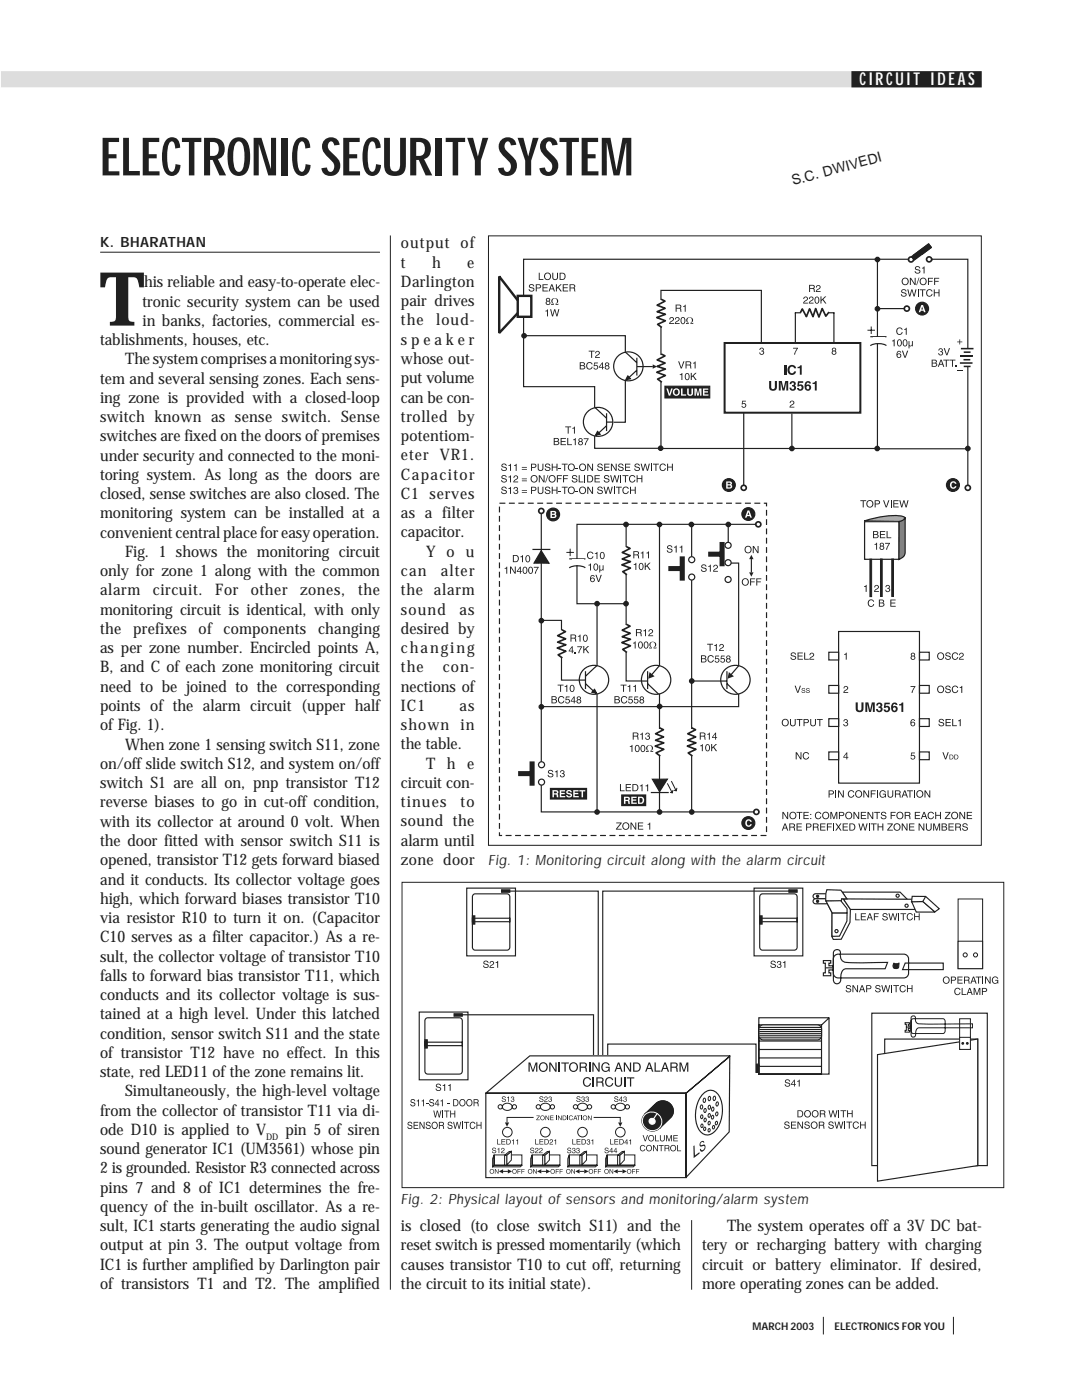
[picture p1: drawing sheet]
<svg xmlns="http://www.w3.org/2000/svg" width="216mm" height="279mm" viewBox="0 0 216 279" stroke-linecap="round" stroke-linejoin="round" font-family="sans-serif">
<defs><g id="words">
<text font-size="14.9" fill="#231f1f" x="20" y="65">T</text>
<text font-size="10.6" fill="#231f1f" x="20" y="35">ELECTRONIC SECURITY SYSTEM</text>
<text font-size="3.5" fill="#fff" x="171.5" y="17">CIRCUIT IDEAS</text>
<g font-size="3.2" fill="#231f1f">
<text x="80" y="49.6">output of</text>
<text x="80" y="53.4">t</text>
<text x="86.2" y="53.4">h</text>
<text x="93.2" y="53.4">e</text>
<text x="28.8" y="57.3">his reliable and easy-to-operate elec-</text>
<text x="80" y="57.3">Darlington</text>
<text x="28.4" y="61.2">tronic security system can be used</text>
<text x="28.4" y="65">in banks, factories, commercial es-</text>
<text x="80" y="61.1">pair drives</text>
<text x="80" y="64.9">the</text>
<text x="87" y="64.9">loud-</text>
<text x="20" y="68.8">tablishments, houses, etc.</text>
<text x="80" y="68.8">s p e a k e r</text>
<text x="20" y="76.5">tem and several sensing zones. Each sens-</text>
<text x="25" y="72.7">The system comprises a monitoring sys-</text>
<text x="80" y="72.6">whose out-</text>
<text x="80" y="76.5">put volume</text>
<text x="20" y="80.4">ing zone is provided with a closed-loop</text>
<text x="80" y="80.3">can be con-</text>
<text x="20" y="84.2">switch known as sense switch. Sense</text>
<text x="20" y="88.1">switches are fixed on the doors of premises</text>
<text x="80" y="84.2">trolled by</text>
<text x="80" y="88">potentiom-</text>
<text x="20" y="91.9">under security and connected to the moni-</text>
<text x="20" y="95.8">toring system. As long as the doors are</text>
<text x="80" y="91.9">eter VR1.</text>
<text x="80" y="95.7">Capacitor</text>
<text x="20" y="99.6">closed, sense switches are also closed. The</text>
<text x="80" y="99.6">C1 serves</text>
<text x="20" y="103.5">monitoring system can be installed at a</text>
<text x="20" y="107.3">convenient central place for easy operation.</text>
<text x="80" y="103.4">as a filter</text>
<text x="80" y="107.2">capacitor.</text>
<text x="25" y="111.1">Fig. 1 shows the monitoring circuit</text>
<text x="85" y="111.1">Y o u</text>
<text x="20" y="115">only for zone 1 along with the common</text>
<text x="20" y="118.8">alarm</text>
<text x="30.5" y="118.8">circuit.</text>
<text x="43" y="118.8">For</text>
<text x="50" y="118.8">other</text>
<text x="59.9" y="118.8">zones,</text>
<text x="71.4" y="118.8">the</text>
<text x="80" y="114.9">can</text>
<text x="80" y="118.8">the alarm</text>
<text x="88" y="114.9">alter</text>
<text x="20" y="122.7">monitoring circuit is identical, with only</text>
<text x="80" y="122.6">sound</text>
<text x="91.7" y="122.6">as</text>
<text x="20" y="126.5">the prefixes of components changing</text>
<text x="20" y="130.4">as per zone number. Encircled points A,</text>
<text x="80" y="126.5">desired by</text>
<text x="80" y="130.3">changing</text>
<text x="20" y="134.2">B, and C of each zone monitoring circuit</text>
<text x="80" y="134.2">the</text>
<text x="88.3" y="134.2">con-</text>
<text x="20" y="138">need to be joined to the corresponding</text>
<text x="20" y="141.9">points of the alarm circuit (upper half</text>
<text x="80" y="138">nections of</text>
<text x="80" y="141.9">IC1</text>
<text x="91.7" y="141.9">as</text>
<text x="20" y="145.8">of Fig. 1).</text>
<text x="25" y="149.6">When zone 1 sensing switch S11, zone</text>
<text x="80" y="145.7">shown in</text>
<text x="80" y="149.5">the table.</text>
<text x="20" y="153.5">on/off slide switch S12, and system on/off</text>
<text x="85" y="153.4">T</text>
<text x="89.2" y="153.4">h e</text>
<text x="20" y="157.3">switch S1 are all on, pnp transistor T12</text>
<text x="20" y="161.1">reverse biases to go in cut-off condition,</text>
<text x="80" y="157.2">circuit con-</text>
<text x="80" y="161.1">tinues</text>
<text x="91.9" y="161.1">to</text>
<text x="20" y="165">with its collector at around 0 volt. When</text>
<text x="80" y="164.9">sound the</text>
<text x="20" y="168.8">the door fitted with sensor switch S11 is</text>
<text x="20" y="172.7">opened, transistor T12 gets forward biased</text>
<text x="80" y="168.8">alarm until</text>
<text x="80" y="172.6">zone door</text>
<text x="20" y="176.5">and it conducts. Its collector voltage goes</text>
<text x="20" y="180.3">high, which forward biases transistor T10</text>
<text x="20" y="184.2">via resistor R10 to turn it on. (Capacitor</text>
<text x="20" y="188">C10 serves as a filter capacitor.) As a re-</text>
<text x="20" y="191.9">sult, the collector voltage of transistor T10</text>
<text x="20" y="195.7">falls to forward bias transistor T11, which</text>
<text x="20" y="199.6">conducts and its collector voltage is sus-</text>
<text x="20" y="203.4">tained at a high level. Under this latched</text>
<text x="20" y="207.3">condition, sensor switch S11 and the state</text>
<text x="20" y="211.1">of transistor T12 have no effect. In this</text>
<text x="20" y="215">state, red LED11 of the zone remains lit.</text>
<text x="25" y="218.8">Simultaneously, the high-level voltage</text>
<text x="20" y="222.7">from the collector of transistor T11 via di-</text>
<text x="20" y="226.5">ode D10 is applied to V</text>
<text x="57" y="226.5">pin 5 of siren</text>
<text x="20" y="230.3">sound generator IC1 (UM3561) whose pin</text>
<text x="20" y="234.2">2 is grounded. Resistor R3 connected across</text>
<text x="20" y="238">pins 7 and 8 of IC1 determines the fre-</text>
<text x="20" y="241.9">quency of the in-built oscillator. As a re-</text>
<text x="20" y="245.7">sult, IC1 starts generating the audio signal</text>
<text x="80" y="245.7">is closed (to close switch S11) and the</text>
<text x="145.1" y="245.7">The system operates off a 3V DC bat-</text>
<text x="20" y="249.6">output at pin 3. The output voltage from</text>
<text x="80" y="249.5">reset switch is pressed momentarily (which</text>
<text x="140.1" y="249.5">tery or recharging battery with charging</text>
<text x="20" y="253.4">IC1 is further amplified by Darlington pair</text>
<text x="20" y="257.3">of transistors T1 and T2. The amplified</text>
<text x="80" y="253.4">causes transistor T10 to cut off, returning</text>
<text x="80" y="257.2">the circuit to its initial state).</text>
<text x="140.1" y="253.4">circuit or battery eliminator. If desired,</text>
<text x="140.1" y="257.2">more operating zones can be added.</text>
</g>
<g font-size="2.8" fill="#231f1f">
<text x="158.3" y="37" transform="rotate(-15 158.3 37)">S.C. DWIVEDI</text>
<text x="20" y="49.3">K. BHARATHAN</text>
<text x="97.4" y="172.7">Fig. 1: Monitoring circuit along with the alarm circuit</text>
<text x="80" y="240.2">Fig. 2: Physical layout of sensors and monitoring/alarm system</text>
</g>
<g font-size="2.1" fill="#231f1f">
<text x="150.2" y="265.4">MARCH 2003</text>
<text x="166.5" y="265.4">ELECTRONICS FOR YOU</text>
</g>
<text font-size="1.8" fill="#231f1f" x="53.1" y="227.5">DD</text>
</g></defs>
<path d="M.4 14.4h195.3v2.9h-195.3z" fill-rule="evenodd" fill="#dcdddf" stroke="#dcdddf" stroke-width=".34"/>
<path d="M170.1 14.4h25.6v2.9h-25.6z" fill-rule="evenodd" fill="#231f1f" stroke="#231f1f" stroke-width=".34"/>
<path d="M20 50.3h55.8M77.9 47v210.4M164.3 262.8v3.5M190.2 262.8v3.5" fill="none" stroke="#231f1f" stroke-width=".2"/>
<path d="M175.1 51.7v38M108 102.4v59.6h42.5M131.6 104.6v57.6M108 123.8h4v11.9h3.6M119.1 120.5v41.5" fill="none" stroke="#231f1f" stroke-width=".23"/>
<g fill="none" stroke="#231f1f" stroke-width=".34">
<circle cx="108" cy="102" r=".51"/>
<circle cx="150.9" cy="162" r=".51"/>
</g>
<circle cx="118.5" cy="135.7" r="2.91" fill="#fff" stroke="#231f1f" stroke-width=".24"/>
<path d="M115.5 135.7h1.3M116.8 134v3.5M116.8 136.4l2.1 2M119.2 132.8l-2.4 2.2" fill="none" stroke="#231f1f" stroke-width=".24"/>
<path d="M118.6 137.6l.4 .8-.9-.2z" fill-rule="evenodd" fill="#231f1f" stroke="#231f1f" stroke-width=".24"/>
<path d="M145.2 112.4h2.2v28.6h-39.4" fill="none" stroke="#231f1f" stroke-width=".23"/>
<circle cx="130.9" cy="135.7" r="2.91" fill="#fff" stroke="#231f1f" stroke-width=".24"/>
<path d="M131.6 132.8l-1.6 1.9" fill="none" stroke="#231f1f" stroke-width=".24"/>
<path d="M129.6 134.1l1 .9-1.3 .5z" fill="#231f1f"/>
<path d="M127.9 135.9h1.3M129.2 134v3.5M129.2 136.4l2.2 2.1" fill="none" stroke="#231f1f" stroke-width=".24"/>
<path d="M124.9 104.6v31.3h3.2M150.8 104.6h-35.7v15.9h9.8" fill="none" stroke="#231f1f" stroke-width=".23"/>
<circle cx="151.3" cy="104.6" r=".51" fill="none" stroke="#231f1f" stroke-width=".34"/>
<g fill="#fff">
<path d="M111.4 125.8h1.4v5.4h-1.4z"/>
<path d="M111.4 125.9h1.2v5.3h-1.2z"/>
</g>
<path d="M112.1 125.7l.7 .4-1.5 .8 1.6 .6-1.6 .7 1.6 .5-1.7 .6 1.7 .7-1.5 .7 .8 .6" fill="none" stroke="#231f1f" stroke-width=".34"/>
<g fill="#fff">
<path d="M124.3 109.2h1.4v5.4h-1.4z"/>
<path d="M124.2 109.3h1.3v5.3h-1.3z"/>
</g>
<path d="M125 109.1l.7 .4-1.5 .8 1.6 .6-1.6 .7 1.6 .5-1.7 .6 1.7 .7-1.5 .7 .8 .6" fill="none" stroke="#231f1f" stroke-width=".34"/>
<g fill="#fff">
<path d="M124.3 124.8h1.4v5.3h-1.4z"/>
<path d="M124.2 124.8h1.3v5.3h-1.3z"/>
</g>
<path d="M125 124.6l.7 .4-1.5 .8 1.6 .6-1.6 .7 1.6 .5-1.7 .6 1.7 .7-1.5 .7 .8 .6" fill="none" stroke="#231f1f" stroke-width=".34"/>
<path d="M114.2 111.7h2.4v1.1h-2.4z" fill="#fff"/>
<path d="M113.6 111.5h3.2M116.8 113.3a3.2 3.2 0 0 0-3.2 .1" fill="none" stroke="#231f1f" stroke-width=".24"/>
<path d="M113 110.2h1.5M113.8 109.5v1.5" fill="none" stroke="#231f1f" stroke-width=".2"/>
<path d="M114.2 111.7h2.4v1.1h-2.4z" fill="#fff"/>
<path d="M108 109.9l1.5 2.5h-2.9z" fill-rule="evenodd" fill="#231f1f" stroke="#231f1f" stroke-width=".24"/>
<path d="M106.2 109.7h3.6" fill="none" stroke="#231f1f" stroke-width=".24"/>
<path d="M103.4 154.4h2.7M106.2 152v4.8" fill="none" stroke="#231f1f" stroke-width="1" stroke-linecap="butt"/>
<g fill="#fff">
<path d="M107.4 153.2h1.2v2.4h-1.2z"/>
<path d="M131 145.4h1.4v5.4h-1.4z"/>
<path d="M130.9 145.4h1.2v5.3h-1.2z"/>
</g>
<g fill="#fff" stroke="#231f1f" stroke-width=".24">
<circle cx="108.1" cy="152.6" r=".6"/>
<circle cx="108.1" cy="156.1" r=".6"/>
</g>
<path d="M131.6 145.2l.8 .4-1.6 .8 1.6 .7-1.6 .6 1.7 .6-1.8 .6 1.8 .6-1.6 .8 .9 .6" fill="none" stroke="#231f1f" stroke-width=".34"/>
<path d="M130.2 155.5h3l-1.6 2.5z" fill-rule="evenodd" fill="#231f1f" stroke="#231f1f" stroke-width=".24"/>
<path d="M129.9 158.2h3.5" fill="none" stroke="#231f1f" stroke-width=".24"/>
<path d="M133.2 156.3l.9 1.9M134 155.9l.9 1.9M134.3 157.7l-.2 .5-.4-.1M135.1 157.2l-.2 .6-.5-.1" fill="none" stroke="#231f1f" stroke-width=".2"/>
<path d="M138 104.6v57.6M138 135.9h6.1" fill="none" stroke="#231f1f" stroke-width=".23"/>
<circle cx="146.8" cy="135.7" r="2.91" fill="#fff" stroke="#231f1f" stroke-width=".24"/>
<path d="M147.4 132.8l-1.6 1.9" fill="none" stroke="#231f1f" stroke-width=".24"/>
<path d="M145.4 134.1l1 .9-1.2 .5z" fill="#231f1f"/>
<path d="M143.8 135.9h1.2M145.1 134v3.5M145.1 136.4l2.1 2.1" fill="none" stroke="#231f1f" stroke-width=".24"/>
<g fill="#fff">
<path d="M137.4 145.4h1.4v5.4h-1.4z"/>
<path d="M137.3 145.4h1.2v5.3h-1.2z"/>
</g>
<path d="M138 145.2l.8 .4-1.6 .8 1.6 .7-1.6 .6 1.7 .6-1.7 .6 1.7 .6-1.6 .8 .9 .6" fill="none" stroke="#231f1f" stroke-width=".34"/>
<g fill="#231f1f">
<path d="M109.5 153.7h.7l.2 .4-.6-.3-.3 .3 .8 .3a.53 .53 0 0 1-.3 .8 .53 .53 0 0 1-.7-.4v-.2h.2a.38 .38 0 0 0 .3 .4 .38 .38 0 0 0 .4-.4l-.8-.3v-.4z" fill-rule="evenodd"/>
<path d="M110.7 154l.5-.3v1.4h-.1v-1h-.4z" fill-rule="evenodd"/>
<path d="M111.9 153.8l.3-.1 .4 .2v.2l-.1 .3h.1a.41 .41 0 0 1-.1 .7h-.5l-.3-.3v-.1h.2l.1 .2 .2 .1 .3-.3v-.2h-.4v-.2l.3-.1v-.3h-.4l-.1 .3h-.2z" fill-rule="evenodd"/>
<path d="M102.3 110.8v1.4h.6a.72 .72 0 0 0 .6-.7 .72 .72 0 0 0-.6-.7zM102.5 110.9h.4a.57 .57 0 0 1 .4 .6 .57 .57 0 0 1-.4 .5h-.4z" fill-rule="evenodd"/>
<path d="M103.8 111.1l.6-.3v1.4h-.2v-1h-.4z" fill-rule="evenodd"/>
<path d="M105.1 111h.2a.68 .68 0 0 1 0 1.1 .67 .67 0 0 1-.2-1.1zM105.1 110.9l-.3 .6a.52 .52 0 0 0 .5 .7 .52 .52 0 0 0 .5-.7 .55 .55 0 0 0-.2-.5 .55 .55 0 0 0-.5-.1z" fill-rule="evenodd"/>
<path d="M100.7 113.4l.5-.3v1.4h-.2v-1h-.3z" fill-rule="evenodd"/>
<path d="M101.8 113.1h.2l.7 1.1v-1.1h.2v1.4h-.2l-.7-1.2v1.2h-.2z" fill-rule="evenodd"/>
<path d="M103.8 113.1l-.7 1.1h.6v.3h.2v-.3h.2v-.2h-.2v-.9zM103.7 113.4v.6h-.4z" fill-rule="evenodd"/>
<path d="M104.6 113.3h.2a.68 .68 0 0 1 0 1.1 .67 .67 0 0 1-.2-1.1zM104.5 113.2l-.2 .6a.52 .52 0 0 0 .5 .7 .52 .52 0 0 0 .4-.7 .55 .55 0 0 0-.1-.5 .55 .55 0 0 0-.6-.1z" fill-rule="evenodd"/>
<path d="M105.7 113.3h.2a.68 .68 0 0 1 0 1.1 .67 .67 0 0 1-.2-1.1zM105.6 113.2l-.2 .6a.52 .52 0 0 0 .5 .7 .52 .52 0 0 0 .5-.7 .55 .55 0 0 0-.2-.5 .55 .55 0 0 0-.6-.1z" fill-rule="evenodd"/>
<path d="M106.5 113.1h1l-.6 1.4h-.2l.1-.3 .5-.9h-.8z" fill-rule="evenodd"/>
<path d="M117.3 110.3a.64 .64 0 0 1 1.1 .2h-.2a.43 .43 0 0 0-.4-.3 .43 .43 0 0 0-.4 .3 .57 .57 0 0 0 0 .6 .57 .57 0 0 0 .6 .3l.2-.4h.2a.68 .68 0 0 1-.9 .5 .68 .68 0 0 1-.3-1z" fill-rule="evenodd"/>
<path d="M118.7 110.4l.5-.3v1.4h-.2v-.9h-.3z" fill-rule="evenodd"/>
<path d="M120 110.4l.2-.1a.68 .68 0 0 1 0 1.1 .67 .67 0 0 1-.2-1zM119.9 110.2l-.2 .7a.52 .52 0 0 0 .5 .7 .52 .52 0 0 0 .5-.7 .55 .55 0 0 0-.2-.6 .55 .55 0 0 0-.6-.1z" fill-rule="evenodd"/>
<path d="M117.4 112.7l.5-.3v1.4h-.2v-.9h-.3z" fill-rule="evenodd"/>
<path d="M118.7 112.7l.2-.1a.68 .68 0 0 1 0 1.1 .67 .67 0 0 1-.2-1zM118.6 112.5l-.2 .7a.52 .52 0 0 0 .5 .7 .52 .52 0 0 0 .5-.7 .55 .55 0 0 0-.2-.6 .55 .55 0 0 0-.6-.1z" fill-rule="evenodd"/>
<path d="M119.6 112.8h.2v.7l.2 .2 .2-.2 .1-.7h.1v1h-.1v-.1l-.2 .1h-.3v.5h-.2z" fill-rule="evenodd"/>
<path d="M118 114.8a.72 .72 0 0 0-.3 .9 .72 .72 0 0 0 .7 .5 .46 .46 0 0 0 .3-.7 .46 .46 0 0 0-.7-.2l-.1 .1 .1-.4 .3-.1 .4 .2-.3-.3zM117.9 115.7a.3 .3 0 0 1 .6 0 .3 .3 0 0 1-.6 0z" fill-rule="evenodd"/>
<path d="M118.8 114.7h.2l.4 1.2 .5-1.2h.2l-.5 1.4h-.3z" fill-rule="evenodd"/>
<path d="M126.4 110v1.4h.2v-.6l.6 .1 .1 .5h.3l-.3-.7 .2-.1-.1-.4zM126.6 110.2h.6l.1 .4-.7 .1z" fill-rule="evenodd"/>
<path d="M127.9 110.3l.5-.3v1.4h-.2v-1h-.3z" fill-rule="evenodd"/>
<path d="M129 110.3l.5-.3v1.4h-.2v-1h-.3z" fill-rule="evenodd"/>
<path d="M126.5 112.6l.5-.3v1.4h-.2v-1h-.3z" fill-rule="evenodd"/>
<path d="M127.8 112.6l.1-.1a.68 .68 0 0 1 0 1.1 .67 .67 0 0 1-.1-1zM127.7 112.4l-.3 .7a.52 .52 0 0 0 .5 .7 .52 .52 0 0 0 .5-.7 .55 .55 0 0 0-.1-.6 .55 .55 0 0 0-.6-.1z" fill-rule="evenodd"/>
<path d="M128.6 112.3h.2v.7l.7-.7h.3l-.6 .6 .6 .8h-.2l-.5-.7-.3 .2v.5h-.2z" fill-rule="evenodd"/>
<path d="M113.8 126.6v1.5h.2v-.7l.7 .1 .1 .6h.2l-.2-.7 .1-.2v-.4zM114 126.8h.6l.1 .4-.7 .1z" fill-rule="evenodd"/>
<path d="M115.3 126.9l.5-.2v1.4h-.2v-1h-.3z" fill-rule="evenodd"/>
<path d="M116.6 126.9l.2-.1a.68 .68 0 0 1 0 1.1 .67 .67 0 0 1-.2-1zM116.5 126.7l-.2 .7a.52 .52 0 0 0 .5 .7 .52 .52 0 0 0 .5-.7 .55 .55 0 0 0-.2-.6 .55 .55 0 0 0-.6-.1z" fill-rule="evenodd"/>
<path d="M114.1 129l-.6 1h.6v.4h.2v-.4h.2v-.1h-.2v-.9zM114.1 129.2v.7h-.5z" fill-rule="evenodd"/>
<path d="M115.2 129h1l-.6 1.4h-.2l.1-.4 .5-.8h-.8z" fill-rule="evenodd"/>
<path d="M116.4 128.9h.2v.7l.7-.7h.3l-.6 .6 .6 .9h-.3l-.5-.8-.2 .3v.5h-.2z" fill-rule="evenodd"/>
<path d="M126.9 125.5v1.5h.2v-.6h.6l.2 .6h.2l-.3-.7 .2-.2v-.4zM127.1 125.7h.6l.1 .4-.7 .1z" fill-rule="evenodd"/>
<path d="M128.4 125.8l.5-.2v1.4h-.2v-1h-.3z" fill-rule="evenodd"/>
<path d="M129.5 125.7a.49 .49 0 0 1 .8 .2 .49 .49 0 0 1-.5 .6l-.2 .3h.7v.2h-.9l.1-.5 .6-.5-.2-.3-.2 .1-.1 .3h-.2z" fill-rule="evenodd"/>
<path d="M126.3 128.3l.5-.3v1.4h-.2v-1h-.3z" fill-rule="evenodd"/>
<path d="M127.6 128.2h.2a.68 .68 0 0 1 0 1.1 .67 .67 0 0 1-.2-1.1zM127.5 128.1l-.2 .6a.52 .52 0 0 0 .5 .8 .52 .52 0 0 0 .5-.8 .55 .55 0 0 0-.2-.5 .55 .55 0 0 0-.6-.1z" fill-rule="evenodd"/>
<path d="M128.7 128.2h.2a.68 .68 0 0 1 0 1.1 .67 .67 0 0 1-.2-1.1zM128.7 128.1l-.3 .6a.52 .52 0 0 0 .5 .8 .52 .52 0 0 0 .5-.8 .55 .55 0 0 0-.2-.5 .55 .55 0 0 0-.5-.1z" fill-rule="evenodd"/>
<path d="M129.8 128.2a.66 .66 0 0 1 1 .1 .66 .66 0 0 1-.3 1l.5-.2v.3h-.6v-.3a.52 .52 0 0 0 .3-.8 .52 .52 0 0 0-.9 0 .52 .52 0 0 0 .3 .8v.3h-.6v-.3l.5 .2a.62 .62 0 0 1-.2-1.1z" fill-rule="evenodd"/>
<path d="M133.3 108.9h.7l.2 .4-.6-.3-.3 .2 .7 .4a.53 .53 0 0 1-.2 .7 .53 .53 0 0 1-.7-.3l-.1-.2h.2a.38 .38 0 0 0 .4 .3 .38 .38 0 0 0 .4-.3l-.8-.4-.1-.4z" fill-rule="evenodd"/>
<path d="M134.5 109.1l.5-.2v1.4h-.2v-1h-.3z" fill-rule="evenodd"/>
<path d="M135.6 109.1l.5-.2v1.4h-.1v-1h-.4z" fill-rule="evenodd"/>
<path d="M111.3 136.6h1.1v.2h-.4v1.3h-.2v-1.3h-.5z" fill-rule="evenodd"/>
<path d="M112.7 136.9l.5-.2v1.4h-.2v-1h-.3z" fill-rule="evenodd"/>
<path d="M114 136.9l.2-.1a.68 .68 0 0 1 0 1.2 .67 .67 0 0 1-.2-1.1zM113.9 136.7l-.2 .7a.52 .52 0 0 0 .5 .7 .52 .52 0 0 0 .4-.7 .55 .55 0 0 0-.1-.6 .55 .55 0 0 0-.6-.1z" fill-rule="evenodd"/>
<path d="M110.2 139.1h.6l.1 .4h-.7zM110 138.9v1.5l.9-.1a.38 .38 0 0 0 .3-.4 .38 .38 0 0 0-.3-.3l.2-.3-.2-.3zM110.2 139.7h.6l.1 .4-.7 .1z" fill-rule="evenodd"/>
<path d="M111.5 139.1a.64 .64 0 0 1 1.1 .3h-.2a.43 .43 0 0 0-.4-.3 .43 .43 0 0 0-.4 .2 .57 .57 0 0 0 0 .7 .57 .57 0 0 0 .6 .2l.2-.4h.2a.68 .68 0 0 1-.9 .6 .68 .68 0 0 1-.3-1.1z" fill-rule="evenodd"/>
<path d="M112.9 139h.8v.2h-.6l-.1 .4 .1-.1a.47 .47 0 0 1 .6 .2 .47 .47 0 0 1-.1 .6l-.6 .1-.2-.4h.1a.32 .32 0 0 0 .5 .2 .32 .32 0 0 0 .1-.5 .32 .32 0 0 0-.5 .1h-.2z" fill-rule="evenodd"/>
<path d="M114.5 139l-.6 1h.6v.4h.2v-.4h.2v-.1h-.2v-.9zM114.5 139.2v.7h-.5z" fill-rule="evenodd"/>
<path d="M115.2 139l-.1 .4 .2 .2-.3 .2a.43 .43 0 0 0 .5 .6l.4-.2 .1-.4-.2-.2 .1-.3-.1-.3zM115.2 140a.3 .3 0 0 1 .6 0 .3 .3 0 0 1-.6 0zM115.3 139.2h.4v.3h-.4z" fill-rule="evenodd"/>
<path d="M123.8 136.6h1.2v.2h-.5v1.3h-.2v-1.3h-.5z" fill-rule="evenodd"/>
<path d="M125.2 136.9l.6-.2v1.4h-.2v-1h-.4z" fill-rule="evenodd"/>
<path d="M126.4 136.9l.5-.2v1.4h-.2v-1h-.3z" fill-rule="evenodd"/>
<path d="M122.8 139.1h.5l.1 .4h-.6zM122.6 138.9v1.5l.9-.1a.38 .38 0 0 0 .2-.4 .38 .38 0 0 0-.2-.3l.2-.3-.2-.3zM122.8 139.7h.5l.2 .4-.7 .1z" fill-rule="evenodd"/>
<path d="M124.1 139.1a.64 .64 0 0 1 1.1 .3h-.2a.43 .43 0 0 0-.4-.3 .43 .43 0 0 0-.4 .2 .57 .57 0 0 0-.1 .7 .57 .57 0 0 0 .6 .2l.3-.4h.2a.68 .68 0 0 1-1 .6 .68 .68 0 0 1-.3-1.1z" fill-rule="evenodd"/>
<path d="M125.5 139h.7v.2h-.6v.4l.1-.1a.47 .47 0 0 1 .6 .2 .47 .47 0 0 1-.2 .6l-.5 .1-.3-.4h.2a.32 .32 0 0 0 .5 .2 .32 .32 0 0 0 0-.5 .32 .32 0 0 0-.5 .1h-.1z" fill-rule="evenodd"/>
<path d="M126.6 139h.7v.2h-.6v.4l.1-.1a.47 .47 0 0 1 .6 .2 .47 .47 0 0 1-.2 .6l-.5 .1-.3-.4h.2a.32 .32 0 0 0 .5 .2 .32 .32 0 0 0 0-.5 .32 .32 0 0 0-.4 .1h-.2z" fill-rule="evenodd"/>
<path d="M127.8 139l-.2 .4 .2 .2-.2 .2a.43 .43 0 0 0 .5 .6l.4-.2v-.4l-.2-.2 .2-.3-.2-.3zM127.8 140a.3 .3 0 0 1 .6 0 .3 .3 0 0 1-.6 0zM127.9 139.2h.4l-.1 .3h-.3z" fill-rule="evenodd"/>
<path d="M141.1 128.5h1.2v.2h-.5v1.2h-.2v-1.2h-.5z" fill-rule="evenodd"/>
<path d="M142.5 128.8l.5-.3v1.4h-.2v-1h-.3z" fill-rule="evenodd"/>
<path d="M143.6 128.7a.49 .49 0 0 1 .8 .1 .49 .49 0 0 1-.5 .7l-.2 .2h.8v.2h-1l.1-.4 .7-.6-.3-.2h-.2l-.1 .3h-.2z" fill-rule="evenodd"/>
<path d="M140.1 130.9l.5 .1 .1 .3-.6 .1zM139.9 130.8v1.4h.9a.38 .38 0 0 0 .2-.4 .38 .38 0 0 0-.3-.4l.2-.3-.2-.3zM140.1 131.5l.5 .1 .2 .3-.7 .1z" fill-rule="evenodd"/>
<path d="M141.3 131a.64 .64 0 0 1 1.1 .2h-.2a.43 .43 0 0 0-.4-.3 .43 .43 0 0 0-.4 .3 .57 .57 0 0 0 0 .6 .57 .57 0 0 0 .6 .2l.3-.3h.1a.68 .68 0 0 1-.9 .5 .68 .68 0 0 1-.3-1z" fill-rule="evenodd"/>
<path d="M142.8 130.8h.7v.2h-.6l-.1 .4 .1-.1a.47 .47 0 0 1 .6 .3 .47 .47 0 0 1-.1 .6h-.5l-.3-.3h.2a.32 .32 0 0 0 .5 .1 .32 .32 0 0 0 0-.5 .32 .32 0 0 0-.5 .1h-.2z" fill-rule="evenodd"/>
<path d="M143.9 130.8h.7v.2h-.6l-.1 .4 .2-.1a.47 .47 0 0 1 .5 .3 .47 .47 0 0 1-.1 .6h-.5l-.3-.3h.2a.32 .32 0 0 0 .5 .1 .32 .32 0 0 0 0-.5 .32 .32 0 0 0-.5 .1h-.1z" fill-rule="evenodd"/>
<path d="M145.1 130.9l-.2 .3 .2 .3-.2 .2a.43 .43 0 0 0 .4 .5l.5-.2v-.3l-.2-.2 .2-.3-.2-.3zM145 131.8a.3 .3 0 0 1 .6 0 .3 .3 0 0 1-.6 0zM145.1 131h.4v.3h-.3z" fill-rule="evenodd"/>
<path d="M139.6 146.2v1.4h.2v-.6h.7l.1 .6h.2l-.2-.7 .1-.2v-.4zM139.8 146.3l.6 .1 .1 .3-.7 .1z" fill-rule="evenodd"/>
<path d="M141.1 146.5l.5-.3v1.4h-.2v-1h-.3z" fill-rule="evenodd"/>
<path d="M142.7 146.2l-.6 1.1h.6v.3h.2v-.3h.2v-.2h-.2v-.9zM142.7 146.5v.6h-.5z" fill-rule="evenodd"/>
<path d="M139.7 148.8l.5-.3v1.4h-.2v-1h-.3z" fill-rule="evenodd"/>
<path d="M141 148.7h.2a.68 .68 0 0 1 0 1.1 .67 .67 0 0 1-.2-1.1zM140.9 148.6l-.2 .6a.52 .52 0 0 0 .5 .8 .52 .52 0 0 0 .5-.8 .55 .55 0 0 0-.2-.5 .55 .55 0 0 0-.6-.1z" fill-rule="evenodd"/>
<path d="M141.9 148.5h.2v.7l.7-.7h.3l-.6 .6 .6 .8h-.3l-.5-.7-.2 .2v.5h-.2z" fill-rule="evenodd"/>
<path d="M126.3 146.2v1.4h.2v-.6h.6l.1 .6h.3l-.3-.7 .2-.2-.1-.4zM126.5 146.3l.6 .1 .1 .3-.7 .1z" fill-rule="evenodd"/>
<path d="M127.7 146.5l.6-.3v1.4h-.2v-1h-.4z" fill-rule="evenodd"/>
<path d="M128.9 146.3l.3-.1 .4 .2 .1 .2-.2 .3h.1a.41 .41 0 0 1-.1 .7h-.4l-.3-.3-.1-.1h.2l.1 .2 .2 .1 .3-.3v-.1l-.4-.1v-.2l.3-.1v-.2l-.4-.1-.1 .3h-.1z" fill-rule="evenodd"/>
<path d="M125.7 148.9l.5-.2v1.4h-.2v-1h-.3z" fill-rule="evenodd"/>
<path d="M127 148.9l.2-.1a.68 .68 0 0 1 0 1.1 .67 .67 0 0 1-.2-1zM126.9 148.7l-.2 .7a.52 .52 0 0 0 .5 .7 .52 .52 0 0 0 .4-.7 .55 .55 0 0 0-.1-.6 .55 .55 0 0 0-.6-.1z" fill-rule="evenodd"/>
<path d="M128.1 148.9l.2-.1a.68 .68 0 0 1 0 1.1 .67 .67 0 0 1-.2-1zM128 148.7l-.2 .7a.52 .52 0 0 0 .5 .7 .52 .52 0 0 0 .5-.7 .55 .55 0 0 0-.2-.6 .55 .55 0 0 0-.6-.1z" fill-rule="evenodd"/>
<path d="M129.1 148.9a.66 .66 0 0 1 1.1 0 .66 .66 0 0 1-.3 1l.4-.1v.3h-.5v-.3a.52 .52 0 0 0 .2-.8 .52 .52 0 0 0-.8 0 .52 .52 0 0 0 .2 .8v.3h-.5v-.3l.5 .1a.62 .62 0 0 1-.3-1z" fill-rule="evenodd"/>
<path d="M123.7 156.5h.2v1.2h.7v.2h-.9z" fill-rule="evenodd"/>
<path d="M124.9 156.5h1v.1h-.9v.5h.8v.2h-.8v.4h.9v.2h-1z" fill-rule="evenodd"/>
<path d="M126.2 156.5v1.4h.6a.72 .72 0 0 0 .6-.7 .72 .72 0 0 0-.6-.7zM126.4 156.6h.3a.57 .57 0 0 1 .5 .6 .57 .57 0 0 1-.4 .5h-.4z" fill-rule="evenodd"/>
<path d="M127.7 156.8l.5-.3v1.4h-.2v-1h-.3z" fill-rule="evenodd"/>
<path d="M128.8 156.8l.5-.3v1.4h-.2v-1h-.3z" fill-rule="evenodd"/>
</g>
<path d="M114.7 130.1h.2v.3h-.2z" fill="#231f1f"/>
<path d="M124.1 158.7h4.7v2.1h-4.7z" fill-rule="evenodd" fill="#231f1f" stroke="#231f1f" stroke-width=".23"/>
<g fill="#fff">
<path d="M124.5 159v1.4h.3v-.5h.5l.1 .5h.3l-.2-.7 .2-.3-.2-.3zM124.8 159.2l.5 .1v.3h-.5z" fill-rule="evenodd"/>
<path d="M126 159h1v.3h-.7v.3h.7v.2h-.7v.4h.8v.2h-1.1z" fill-rule="evenodd"/>
<path d="M127.3 159v1.4h.6a.73 .73 0 0 0 .6-.7 .73 .73 0 0 0-.6-.7zM127.6 159.2l.4 .1a.54 .54 0 0 1-.1 .9h-.3z" fill-rule="evenodd"/>
</g>
<path d="M145.3 104.6v4.3" fill="none" stroke="#231f1f" stroke-width=".23"/>
<g fill="#231f1f">
<path d="M140.1 112.7h.7l.2 .4-.6-.3-.3 .2 .8 .4a.53 .53 0 0 1-.3 .7 .53 .53 0 0 1-.7-.3v-.2h.1a.38 .38 0 0 0 .4 .4 .38 .38 0 0 0 .4-.4l-.8-.3v-.4z" fill-rule="evenodd"/>
<path d="M141.3 113l.5-.3v1.4h-.2v-1h-.3z" fill-rule="evenodd"/>
<path d="M142.4 112.9a.49 .49 0 0 1 .9 .1 .49 .49 0 0 1-.6 .7l-.2 .2h.8v.2h-1l.1-.4 .7-.6-.3-.2h-.2l-.1 .3h-.2z" fill-rule="evenodd"/>
<path d="M148.7 109.7a.55 .55 0 0 1 1.1 0 .55 .55 0 0 1-1.1 0zM148.5 109.7a.75 .75 0 0 0 1.5 0 .75 .75 0 0 0-1.5 0z" fill-rule="evenodd"/>
<path d="M150.2 109h.2l.8 1.1v-1.1h.2v1.4h-.3l-.7-1.2v1.2h-.2z" fill-rule="evenodd"/>
<path d="M148.1 116.1a.55 .55 0 0 1 1.1 0 .55 .55 0 0 1-1.1 0zM148 116.1a.73 .73 0 0 0 1.4 0 .73 .73 0 0 0-1.4 0z" fill-rule="evenodd"/>
<path d="M149.7 115.4h1v.2h-.8v.4h.7v.2h-.7v.7h-.2z" fill-rule="evenodd"/>
<path d="M150.9 115.4h1v.2h-.8v.4h.7v.2h-.7v.7h-.2z" fill-rule="evenodd"/>
</g>
<path d="M149.9 111.6v2.6" fill="none" stroke="#231f1f" stroke-width=".23"/>
<g fill="#231f1f">
<path d="M149.9 110.7l.5 .9h-.9z"/>
<path d="M149.5 114.2h.9l-.5 .9z"/>
<path d="M123 164.1h1l-.9 1.3h.9v.2h-1.1l.9-1.3h-.8z" fill-rule="evenodd"/>
<path d="M124.3 164.9a.55 .55 0 0 1 1.1 0 .55 .55 0 0 1-1.1 0zM124.1 164.8a.75 .75 0 0 0 1.5 0 .75 .75 0 0 0-1.5 0z" fill-rule="evenodd"/>
<path d="M125.8 164.1h.2l.8 1.2v-1.2h.2v1.5h-.3l-.7-1.2v1.2h-.2z" fill-rule="evenodd"/>
<path d="M127.3 164.1h1v.2h-.8v.5h.8v.1h-.8v.5h.9v.2h-1.1z" fill-rule="evenodd"/>
<path d="M129.2 164.4l.5-.2v1.4h-.1v-1h-.4z" fill-rule="evenodd"/>
</g>
<path d="M144.6 68.5h27.1v13.9h-27.1z" fill="none" stroke="#231f1f" stroke-width=".4"/>
<path d="M158.6 62.4h7.9M158.7 62.4v5.9M166.4 62.4v5.9M148.4 82.4v14.5" fill="none" stroke="#231f1f" stroke-width=".23"/>
<circle cx="148.4" cy="97.4" r=".5" fill="none" stroke="#231f1f" stroke-width=".34"/>
<g fill="#fff">
<path d="M159.9 61.6h5.4v1.4h-5.4z"/>
<path d="M159.9 61.9h5.4v1.2h-5.4z"/>
</g>
<path d="M165.4 62.3l-.6 .8-.7-1.5-.7 1.7-.6-1.7-.6 1.6-.7-1.6-.6 1.6-.8-1.6-.4 .8" fill="none" stroke="#231f1f" stroke-width=".34"/>
<path d="M156.4 72.9h.4v1.9h-.4z" fill="#231f1f"/>
<g fill="#231f1f">
<path d="M157.4 73.1a.85 .85 0 0 1 .9-.3 .85 .85 0 0 1 .6 .7h-.4l-.1-.1a.45 .45 0 0 0-.4-.2 .45 .45 0 0 0-.4 .3 .6 .6 0 0 0 0 .7 .6 .6 0 0 0 .6 .2l.3-.3h.4a.92 .92 0 0 1-1.3 .7 .92 .92 0 0 1-.4-1.4z" fill-rule="evenodd"/>
<path d="M159.1 73.2h.4l.2-.3h.3v1.9h-.4v-1.3h-.5z" fill-rule="evenodd"/>
<path d="M153.5 76h.4v1.5a.4 .4 0 0 0 .7 0v-1.5h.4v1.3a.78 .78 0 0 1-.7 .7 .78 .78 0 0 1-.8-.7z" fill-rule="evenodd"/>
<path d="M155.4 76h.6l.3 1.5 .4-1.5h.6v1.9h-.4v-1.6l-.4 1.6h-.4l-.3-1.6v1.6h-.4z" fill-rule="evenodd"/>
<path d="M157.7 76.2a.55 .55 0 0 1 .8-.1 .55 .55 0 0 1 .1 .8 .63 .63 0 0 1-.2 1.1 .63 .63 0 0 1-.9-.6h.4l.1 .2 .2 .1 .3-.3-.1-.2-.4-.1v-.3h.4v-.3l-.2-.1-.3 .3h-.3z" fill-rule="evenodd"/>
<path d="M159.2 76.1h1.1v.3h-.8l-.1 .4a.65 .65 0 0 1 1 .6 .65 .65 0 0 1-1 .6l-.3-.3-.1-.3h.4v.2a.31 .31 0 0 0 .5 0 .31 .31 0 0 0 0-.5 .31 .31 0 0 0-.5 0h-.3z" fill-rule="evenodd"/>
<path d="M160.9 76.2a1.32 1.32 0 0 0 0 1.7 .64 .64 0 0 0 1-.5 .64 .64 0 0 0-1-.5l.1-.5h.2l.2 .1h.4a.52 .52 0 0 0-.6-.4zM160.8 77.4a.35 .35 0 0 1 .7 0 .35 .35 0 0 1-.7 0z" fill-rule="evenodd"/>
<path d="M162.1 76.4l.4-.1 .2-.2h.3v1.8h-.4v-1.3h-.5z" fill-rule="evenodd"/>
</g>
<path d="M151.9 68.4v-10.4h-20v31.5h-13.2v-12.3h-14.2v-25.5h88.6v37.9h-18" fill="none" stroke="#231f1f" stroke-width=".23"/>
<circle cx="119.3" cy="84.2" r="2.91" fill="#fff" stroke="#231f1f" stroke-width=".24"/>
<path d="M118.7 81.3l2.3 2.2M121 82.5v3.5M121 85l-2.1 2M121.1 84.2h1.2" fill="none" stroke="#231f1f" stroke-width=".24"/>
<path d="M119.2 86.1l.6 .6-1 .2z" fill-rule="evenodd" fill="#231f1f" stroke="#231f1f" stroke-width=".24"/>
<path d="M128.3 73.2h2" fill="none" stroke="#231f1f" stroke-width=".23"/>
<path d="M130.2 72.7l.9 .5-.9 .4z" fill="#231f1f"/>
<g fill="#fff">
<path d="M131.3 59.9h1.4v5.3h-1.4z"/>
<path d="M131.2 59.9h1.2v5.3h-1.2z"/>
</g>
<path d="M131.9 59.7l.8 .4-1.6 .8 1.6 .6-1.6 .7 1.7 .5-1.8 .7 1.8 .6-1.6 .7 .9 .7" fill="none" stroke="#231f1f" stroke-width=".34"/>
<g fill="#231f1f">
<path d="M134.8 60.8v1.4h.2v-.6h.7l.1 .6h.2l-.2-.7 .1-.2v-.4zM135 60.9l.6 .1 .1 .3-.7 .1z" fill-rule="evenodd"/>
<path d="M136.3 61.1l.5-.3v1.4h-.2v-1h-.3z" fill-rule="evenodd"/>
<path d="M133.6 63.4a.49 .49 0 0 1 .9 .2 .49 .49 0 0 1-.5 .6l-.3 .3h.8v.2h-1l.2-.5 .6-.5-.3-.3-.2 .1-.1 .3h-.1z" fill-rule="evenodd"/>
<path d="M134.8 63.4a.49 .49 0 0 1 .8 .2 .49 .49 0 0 1-.5 .6l-.3 .3h.8v.2h-1l.2-.5 .6-.5-.3-.3-.1 .1-.1 .3h-.2z" fill-rule="evenodd"/>
<path d="M136.1 63.5l.2-.1a.68 .68 0 0 1 0 1.1 .67 .67 0 0 1-.2-1zM136 63.3l-.2 .7a.52 .52 0 0 0 .5 .7 .52 .52 0 0 0 .5-.7 .55 .55 0 0 0-.2-.6 .55 .55 0 0 0-.6-.1z" fill-rule="evenodd"/>
<path d="M137.1 63.5a.66 .66 0 0 1 1.1 0 .66 .66 0 0 1-.3 1l.4-.1v.3h-.5v-.3a.52 .52 0 0 0 .2-.8 .52 .52 0 0 0-.8 0 .52 .52 0 0 0 .2 .8v.3h-.5v-.3l.5 .1a.62 .62 0 0 1-.3-1z" fill-rule="evenodd"/>
<path d="M135.3 72.1h.2l.4 1.2 .5-1.2h.2l-.6 1.4h-.2z" fill-rule="evenodd"/>
<path d="M136.8 72.1v1.4h.2v-.6l.6 .1 .2 .5h.2l-.3-.7 .2-.1v-.4zM137 72.3h.6l.1 .4-.7 .1z" fill-rule="evenodd"/>
<path d="M138.3 72.4l.5-.3v1.4h-.2v-1h-.3z" fill-rule="evenodd"/>
<path d="M135.6 74.7l.6-.3v1.4h-.2v-1h-.4z" fill-rule="evenodd"/>
<path d="M137 74.7l.1-.1a.68 .68 0 0 1 0 1.1 .67 .67 0 0 1-.1-1zM136.9 74.5l-.3 .7a.52 .52 0 0 0 .5 .7 .52 .52 0 0 0 .5-.7 .55 .55 0 0 0-.2-.6 .55 .55 0 0 0-.5-.1z" fill-rule="evenodd"/>
<path d="M137.8 74.4h.2v.7l.7-.7h.3l-.6 .6 .6 .8h-.2l-.5-.7-.3 .2v.5h-.2z" fill-rule="evenodd"/>
</g>
<path d="M132.7 77.1h8.9v2.3h-8.9z" fill-rule="evenodd" fill="#231f1f" stroke="#231f1f" stroke-width=".23"/>
<g fill="#fff">
<path d="M133 77.5h.3l.3 1.1 .3-1.1h.3l-.5 1.5h-.3z" fill-rule="evenodd"/>
<path d="M134.3 78.3a.74 .74 0 0 0 1.4 0 .74 .74 0 0 0-1.4 0zM134.6 77.9a.38 .38 0 0 1 .7 0v.7a.38 .38 0 0 1-.7 0z" fill-rule="evenodd"/>
<path d="M135.9 77.5h.3v1.2h.7v.3h-1z" fill-rule="evenodd"/>
<path d="M137.1 77.5h.3v1l.3 .2 .2-.1 .1-1.1h.3v1a.59 .59 0 0 1-.6 .5 .59 .59 0 0 1-.6-.5z" fill-rule="evenodd"/>
<path d="M138.6 77.5h.4l.3 1.2 .2-1.2h.5v1.5h-.3v-1.2l-.3 1.2h-.3l-.2-1.2v1.2h-.3z" fill-rule="evenodd"/>
<path d="M140.3 77.5h1v.3h-.7v.3h.7v.2h-.7v.4h.8v.3h-1.1z" fill-rule="evenodd"/>
</g>
<g fill="#231f1f">
<path d="M112.8 85.1h1.2v.2h-.5v1.2h-.2v-1.2h-.5z" fill-rule="evenodd"/>
<path d="M114.2 85.4l.5-.3v1.4h-.2v-1h-.3z" fill-rule="evenodd"/>
<path d="M110.7 87.6h.5l.1 .3-.6 .1zM110.5 87.4v1.4h.9a.38 .38 0 0 0 .2-.4 .38 .38 0 0 0-.3-.3l.2-.3-.1-.3zM110.7 88.2h.5l.2 .3-.7 .2z" fill-rule="evenodd"/>
<path d="M111.9 87.4h1v.2h-.8v.4h.8v.2h-.8v.5h.8v.1h-1z" fill-rule="evenodd"/>
<path d="M113.2 87.4h.2v1.3h.7v.1h-.9z" fill-rule="evenodd"/>
<path d="M114.4 87.7l.5-.3v1.4h-.2v-1h-.3z" fill-rule="evenodd"/>
<path d="M115.6 87.5l-.2 .3 .2 .3-.2 .2a.43 .43 0 0 0 .4 .6l.5-.3v-.3l-.2-.2 .2-.3-.2-.3zM115.6 88.5a.29 .29 0 0 1 .5 0 .29 .29 0 0 1-.5 0zM115.6 87.7h.4v.3h-.3z" fill-rule="evenodd"/>
<path d="M116.5 87.5h1l-.6 1.3h-.2l.1-.3 .5-.9h-.8z" fill-rule="evenodd"/>
<path d="M117.5 70h1.1v.2h-.4v1.2h-.2v-1.2h-.5z" fill-rule="evenodd"/>
<path d="M118.9 70.2a.49 .49 0 0 1 .8 .1 .49 .49 0 0 1-.5 .7l-.3 .3h.8v.1h-1l.2-.4 .6-.6-.3-.2h-.2l-.1 .3h-.1z" fill-rule="evenodd"/>
<path d="M115.9 72.5h.5l.1 .3-.6 .1zM115.7 72.3v1.4h.9a.38 .38 0 0 0 .2-.4 .38 .38 0 0 0-.3-.3l.2-.3-.2-.4zM115.9 73.1h.5l.2 .3-.7 .2z" fill-rule="evenodd"/>
<path d="M117.1 72.5a.64 .64 0 0 1 1.1 .2h-.2a.43 .43 0 0 0-.3-.3 .43 .43 0 0 0-.5 .3 .57 .57 0 0 0 0 .6 .57 .57 0 0 0 .6 .3l.3-.4h.2a.68 .68 0 0 1-1 .5 .68 .68 0 0 1-.3-1z" fill-rule="evenodd"/>
<path d="M118.6 72.4h.7v.1h-.6l-.1 .4 .1-.1a.47 .47 0 0 1 .6 .3 .47 .47 0 0 1-.1 .6h-.5l-.3-.3h.2a.32 .32 0 0 0 .5 .1 .32 .32 0 0 0 0-.5 .32 .32 0 0 0-.5 .1h-.1z" fill-rule="evenodd"/>
<path d="M120.2 72.3l-.7 1.1h.6v.3h.2v-.3h.2v-.2h-.2v-.9zM120.1 72.6v.6h-.4z" fill-rule="evenodd"/>
<path d="M120.9 72.4l-.2 .3 .2 .3-.2 .2a.43 .43 0 0 0 .4 .6l.5-.3v-.3l-.2-.2 .2-.3-.2-.3zM120.9 73.4a.29 .29 0 0 1 .5 0 .29 .29 0 0 1-.5 0zM120.9 72.6h.4v.2l-.3 .1z" fill-rule="evenodd"/>
<path d="M148.1 80h.7v.1h-.6v.4h.1a.47 .47 0 0 1 .6 .2 .47 .47 0 0 1-.2 .6h-.5l-.3-.3h.2a.32 .32 0 0 0 .5 .2 .32 .32 0 0 0 0-.5 .32 .32 0 0 0-.5 0h-.1z" fill-rule="evenodd"/>
<path d="M157.7 80.1a.49 .49 0 0 1 .8 .1 .49 .49 0 0 1-.5 .7l-.3 .3h.8v.1h-1l.2-.4 .6-.5-.3-.3-.2 .1-.1 .2h-.1z" fill-rule="evenodd"/>
<path d="M151.7 69.4h.3l.4 .2v.1l-.2 .3 .2 .1a.41 .41 0 0 1-.1 .6l-.5 .1-.3-.3v-.2h.2l.1 .3 .2 .1 .3-.3-.1-.2-.3-.1v-.1l.3-.1v-.3h-.4l-.1 .2h-.2z" fill-rule="evenodd"/>
<path d="M158.2 69.4h1l-.6 1.4h-.2l.1-.3 .5-.9h-.8z" fill-rule="evenodd"/>
<path d="M166.2 69.4l-.2 .4 .2 .2-.2 .2a.43 .43 0 0 0 .4 .6l.5-.2v-.3l-.2-.3 .2-.3-.2-.3zM166.1 70.4a.3 .3 0 0 1 .6 0 .3 .3 0 0 1-.6 0zM166.2 69.6h.4v.3h-.4z" fill-rule="evenodd"/>
</g>
<path d="M104.6 67h20.2v17.3h-2.4" fill="none" stroke="#231f1f" stroke-width=".23"/>
<circle cx="125.4" cy="73.1" r="2.91" fill="#fff" stroke="#231f1f" stroke-width=".24"/>
<path d="M124.8 70.2l2.3 2.2M127.1 71.4v3.6M127.1 73.9l-2.1 2M127.1 73.2h1.3" fill="none" stroke="#231f1f" stroke-width=".24"/>
<path d="M125.3 75l.5 .6-.9 .2z" fill-rule="evenodd" fill="#231f1f" stroke="#231f1f" stroke-width=".24"/>
<path d="M103.3 59h2.7v4.2h-2.7z" fill-rule="evenodd" fill="#fff" stroke="#231f1f" stroke-width=".48"/>
<path d="M103.3 59.9l-3.7-4.7v11.3l3.7-4" fill="none" stroke="#231f1f" stroke-width=".48"/>
<g fill="#231f1f">
<path d="M161.4 56.8v1.5h.2v-.6h.7l.1 .6h.2l-.2-.7 .2-.2-.1-.4zM161.6 57h.6l.1 .4-.7 .1z" fill-rule="evenodd"/>
<path d="M162.9 57a.49 .49 0 0 1 .8 .2 .49 .49 0 0 1-.5 .6l-.2 .3h.7v.2h-.9l.1-.5 .7-.5-.3-.3-.2 .1-.1 .3h-.2z" fill-rule="evenodd"/>
<path d="M160.4 59.3a.49 .49 0 0 1 .8 .2 .49 .49 0 0 1-.5 .6l-.2 .3h.7v.2h-.9l.1-.5 .6-.5-.2-.3-.2 .1-.1 .3h-.2z" fill-rule="evenodd"/>
<path d="M161.5 59.3a.49 .49 0 0 1 .8 .2 .49 .49 0 0 1-.5 .6l-.2 .3h.7v.2h-.9l.1-.5 .7-.5-.3-.3-.2 .1-.1 .3h-.2z" fill-rule="evenodd"/>
<path d="M162.8 59.4l.2-.1a.68 .68 0 0 1 0 1.2 .67 .67 0 0 1-.2-1.1zM162.8 59.2l-.3 .7a.52 .52 0 0 0 .5 .7 .52 .52 0 0 0 .5-.7 .55 .55 0 0 0-.2-.6 .55 .55 0 0 0-.5-.1z" fill-rule="evenodd"/>
<path d="M163.7 59.1h.2v.7l.7-.7h.3l-.6 .6 .6 .9h-.3l-.5-.7-.2 .2v.5h-.2z" fill-rule="evenodd"/>
</g>
<path d="M181.2 50.9h4.7v1.9h-4.7z" fill="#fff"/>
<path d="M181.9 51.2l3.4-2.5 .5 .7-3.3 2.5z" fill-rule="evenodd" fill="#231f1f" stroke="#231f1f" stroke-width=".24"/>
<path d="M181.1 50.9h4.7v1.9h-4.7z" fill="#fff"/>
<path d="M181.3 51.7h.1M185.9 51.8l-.1 .1h.2" fill="none" stroke="#231f1f" stroke-width=".24"/>
<g fill="none" stroke="#231f1f" stroke-width=".34">
<circle cx="181.8" cy="51.8" r=".51"/>
<circle cx="185.4" cy="51.8" r=".51"/>
</g>
<path d="M181.9 51.2l3.4-2.5 .5 .7-3.3 2.5z" fill-rule="evenodd" fill="#231f1f" stroke="#231f1f" stroke-width=".24"/>
<g fill="#231f1f">
<path d="M182.8 53.2h.6l.2 .4-.5-.3-.4 .2 .8 .4a.53 .53 0 0 1-.2 .7 .53 .53 0 0 1-.8-.3v-.2h.2a.38 .38 0 0 0 .4 .3 .38 .38 0 0 0 .3-.3l-.8-.4v-.4z" fill-rule="evenodd"/>
<path d="M184 53.4l.5-.2v1.4h-.2v-1h-.3z" fill-rule="evenodd"/>
<path d="M180 56.2a.55 .55 0 0 1 1.1 0 .55 .55 0 0 1-1.1 0zM179.9 56.1a.73 .73 0 0 0 1.4 0 .73 .73 0 0 0-1.4 0z" fill-rule="evenodd"/>
<path d="M181.6 55.4h.2l.7 1.2v-1.2h.2v1.5h-.2l-.8-1.2v1.2h-.1z" fill-rule="evenodd"/>
<path d="M183.3 55.4h.2l-.5 1.5h-.2z" fill-rule="evenodd"/>
<path d="M183.6 56.2a.55 .55 0 0 1 1.1 0 .55 .55 0 0 1-1.1 0zM183.4 56.1a.75 .75 0 0 0 1.5 0 .75 .75 0 0 0-1.5 0z" fill-rule="evenodd"/>
<path d="M185.2 55.4h1v.2h-.8v.5h.7v.1h-.7v.7h-.2z" fill-rule="evenodd"/>
<path d="M186.4 55.4h1v.2h-.8v.5h.7v.1h-.7v.7h-.2z" fill-rule="evenodd"/>
<path d="M180 57.8h.7l.2 .4-.6-.3-.3 .2 .8 .4a.53 .53 0 0 1-.3 .7 .53 .53 0 0 1-.7-.3v-.2h.1a.38 .38 0 0 0 .4 .3 .38 .38 0 0 0 .4-.3l-.8-.4v-.4z" fill-rule="evenodd"/>
<path d="M181 57.7h.3l.2 1.2 .4-1.2h.2l.3 1.2 .3-1.2h.2l-.4 1.5h-.2l-.3-1.2-.4 1.2h-.2z" fill-rule="evenodd"/>
<path d="M183.5 57.7h1.2v.2h-.5v1.3h-.2v-1.3h-.5z" fill-rule="evenodd"/>
<path d="M185 57.9a.64 .64 0 0 1 1.1 .3h-.2a.43 .43 0 0 0-.4-.3 .43 .43 0 0 0-.4 .2 .57 .57 0 0 0 0 .7 .57 .57 0 0 0 .5 .2l.3-.3h.2a.68 .68 0 0 1-.9 .5 .68 .68 0 0 1-.4-1z" fill-rule="evenodd"/>
<path d="M186.3 57.7h.2v.6h.8v-.6h.2v1.5h-.2v-.7h-.8v.7h-.2z" fill-rule="evenodd"/>
<path d="M179 65.6a.64 .64 0 0 1 1.1 .2h-.2a.43 .43 0 0 0-.4-.3 .43 .43 0 0 0-.4 .3 .57 .57 0 0 0 0 .6 .57 .57 0 0 0 .6 .2l.2-.3h.2a.68 .68 0 0 1-.9 .5 .68 .68 0 0 1-.3-1z" fill-rule="evenodd"/>
<path d="M180.4 65.7l.5-.3v1.4h-.2v-1h-.3z" fill-rule="evenodd"/>
<path d="M178 68l.5-.3v1.4h-.2v-1h-.3z" fill-rule="evenodd"/>
<path d="M179.3 67.9h.2a.68 .68 0 0 1 0 1.1 .67 .67 0 0 1-.2-1.1zM179.2 67.8l-.2 .6a.52 .52 0 0 0 .5 .7 .52 .52 0 0 0 .5-.7 .55 .55 0 0 0-.2-.5 .55 .55 0 0 0-.6-.1z" fill-rule="evenodd"/>
<path d="M180.4 67.9h.2a.68 .68 0 0 1 0 1.1 .67 .67 0 0 1-.2-1.1zM180.3 67.8l-.2 .6a.52 .52 0 0 0 .5 .7 .52 .52 0 0 0 .5-.7 .55 .55 0 0 0-.2-.5 .55 .55 0 0 0-.6-.1z" fill-rule="evenodd"/>
<path d="M181.3 68.1h.2v.7l.2 .2 .2-.2 .1-.7h.1v1h-.1v-.1l-.2 .1h-.3v.4h-.2z" fill-rule="evenodd"/>
<path d="M179.1 70.1a.72 .72 0 0 0-.3 .8 .72 .72 0 0 0 .8 .5 .46 .46 0 0 0 .2-.6 .46 .46 0 0 0-.6-.2l-.1 .1 .1-.4 .2-.1 .4 .2-.2-.4zM179.1 71a.3 .3 0 0 1 .6 0 .3 .3 0 0 1-.6 0z" fill-rule="evenodd"/>
<path d="M180 70h.2l.4 1.2 .4-1.2h.2l-.5 1.4h-.2z" fill-rule="evenodd"/>
<path d="M171.7 99.8h1.1v.2h-.5v1.3h-.1v-1.3h-.5z" fill-rule="evenodd"/>
<path d="M173 100.6a.55 .55 0 0 1 1.1 0 .55 .55 0 0 1-1.1 0zM172.8 100.5a.75 .75 0 0 0 1.5 0 .75 .75 0 0 0-1.5 0z" fill-rule="evenodd"/>
<path d="M174.7 100h.6l.1 .4-.7 .1zM174.5 99.8v1.5h.2v-.6l.7-.1a.42 .42 0 0 0 .2-.5 .42 .42 0 0 0-.4-.3z" fill-rule="evenodd"/>
<path d="M176.2 99.8h.2l.4 1.3 .4-1.3h.3l-.6 1.5h-.2z" fill-rule="evenodd"/>
<path d="M178.2 99.8h1.1v.2h-.9v.4h.8v.2h-.8v.5h.9v.2h-1.1z" fill-rule="evenodd"/>
<path d="M179.4 99.8h.3l.2 1.2 .4-1.2h.2l.3 1.2 .3-1.2h.2l-.4 1.5h-.2l-.3-1.2-.4 1.2h-.2z" fill-rule="evenodd"/>
</g>
<g fill="#231f1f">
<path d="M183.1 57.7h.2v1.5h-.2z"/>
<path d="M177.7 99.8h.2v1.5h-.2z"/>
</g>
<path d="M172.4 104a15.8 15.8 0 0 1 7.9-.9l.3 .2v.2l-.8 .6z" fill-rule="evenodd" fill="#a7a9ac" stroke="#231f1f" stroke-width=".24"/>
<path d="M172.5 104.1h6.9v7.5h-6.9z" fill="#fff"/>
<path d="M172.5 104.1h6.9v7.5h-6.9z" fill="none" stroke="#231f1f" stroke-width=".24"/>
<path d="M179.4 104.1a1.27 1.27 0 0 0 1.2-.9v7.1a1.52 1.52 0 0 1-1.2 1.4z" fill-rule="evenodd" fill="#808284" stroke="#231f1f" stroke-width=".24"/>
<g fill="#231f1f" stroke="#231f1f" stroke-width=".2">
<path d="M173.6 111.6h.3v7.5h-.3z" fill-rule="evenodd"/>
<path d="M175.7 111.6h.3v7.4h-.3z" fill-rule="evenodd"/>
<path d="M177.9 111.6h.4v7.4h-.4z" fill-rule="evenodd"/>
</g>
<g fill="#231f1f">
<path d="M172.4 117l.5-.3v1.4h-.2v-1h-.3z" fill-rule="evenodd"/>
<path d="M174.5 116.9a.49 .49 0 0 1 .9 .1 .49 .49 0 0 1-.5 .7l-.3 .3h.8v.1h-1l.2-.4 .6-.6-.3-.2-.2 .1-.1 .2h-.2z" fill-rule="evenodd"/>
<path d="M176.9 116.8l.2-.1 .4 .2 .1 .2-.2 .3 .1 .1a.41 .41 0 0 1-.1 .6l-.4 .1-.3-.3-.1-.2h.2l.1 .3h.2l.3-.3v-.1l-.4-.1v-.2l.4-.1-.1-.2-.3-.1-.1 .3h-.2z" fill-rule="evenodd"/>
<path d="M174.4 106.1l.5 .1 .1 .3-.6 .1zM174.2 106v1.4h.9a.38 .38 0 0 0 .2-.4 .38 .38 0 0 0-.2-.4l.2-.3-.2-.3zM174.4 106.7l.6 .1 .1 .3-.7 .1z" fill-rule="evenodd"/>
<path d="M175.6 106h1v.2h-.8v.4h.8v.2h-.8v.4h.9v.2h-1.1z" fill-rule="evenodd"/>
<path d="M176.9 106h.2v1.2h.7v.2h-.9z" fill-rule="evenodd"/>
<path d="M174.5 108.6l.5-.3v1.4h-.2v-1h-.3z" fill-rule="evenodd"/>
<path d="M175.7 108.4l-.2 .3 .2 .3-.2 .2a.43 .43 0 0 0 .5 .6l.4-.3v-.3l-.2-.2 .2-.3-.2-.3zM175.7 109.3a.3 .3 0 0 1 .6 0 .3 .3 0 0 1-.6 0zM175.8 108.5h.4l-.1 .3h-.3z" fill-rule="evenodd"/>
<path d="M176.6 108.3h1l-.6 1.4h-.2l.1-.3 .5-.9h-.8z" fill-rule="evenodd"/>
<path d="M173.3 119.8a.64 .64 0 0 1 1.1 .3h-.2a.43 .43 0 0 0-.6-.3 .58 .58 0 0 0-.3 .7 .58 .58 0 0 0 .7 .4l.2-.3h.2a.68 .68 0 0 1-.9 .5 .68 .68 0 0 1-.3-1z" fill-rule="evenodd"/>
<path d="M175.6 119.8h.5l.1 .4-.6 .1zM175.4 119.7v1.4l.9-.1a.38 .38 0 0 0 .2-.3 .38 .38 0 0 0-.3-.4l.2-.3-.2-.3zM175.6 120.4h.5l.2 .4-.7 .1z" fill-rule="evenodd"/>
<path d="M177.7 119.7h1v.1h-.8v.5h.7v.1h-.7v.5h.8v.2h-1z" fill-rule="evenodd"/>
</g>
<g fill="#231f1f" stroke="#231f1f" stroke-width=".24">
<circle cx="124.9" cy="104.7" r=".44"/>
<circle cx="131.6" cy="104.7" r=".44"/>
<circle cx="138" cy="104.7" r=".44"/>
<circle cx="145.3" cy="104.7" r=".44"/>
<circle cx="124.9" cy="120.5" r=".44"/>
<circle cx="119.1" cy="120.5" r=".44"/>
<circle cx="108" cy="123.9" r=".44"/>
<circle cx="108" cy="141.1" r=".44"/>
<circle cx="138" cy="135.9" r=".44"/>
<circle cx="138" cy="162" r=".44"/>
<circle cx="131.6" cy="162" r=".44"/>
<circle cx="119.1" cy="162" r=".44"/>
<circle cx="104.6" cy="67" r=".44"/>
<circle cx="175.1" cy="51.8" r=".44"/>
</g>
<g fill="#231f1f">
<path d="M100.3 92.6h.6l.2 .4-.5-.3-.4 .2 .8 .4a.53 .53 0 0 1-.3 .7 .53 .53 0 0 1-.7-.3v-.2h.2a.38 .38 0 0 0 .4 .3 .38 .38 0 0 0 .3-.3l-.8-.4v-.4z" fill-rule="evenodd"/>
<path d="M101.4 92.8l.6-.2v1.4h-.2v-1h-.4z" fill-rule="evenodd"/>
<path d="M102.6 92.8l.5-.2v1.4h-.2v-1h-.3z" fill-rule="evenodd"/>
<path d="M104.1 93.2v.1h1v-.1zM104.1 93.6v.1h1v-.1z" fill-rule="evenodd"/>
<path d="M106.2 92.7h.5l.1 .4-.6 .1zM106 92.5v1.5h.2v-.6l.7-.1a.42 .42 0 0 0 .1-.5 .42 .42 0 0 0-.4-.3z" fill-rule="evenodd"/>
<path d="M107.3 92.5h.2v1.2a.4 .4 0 0 0 .7 0v-1.2h.2v1.2a.59 .59 0 0 1-.7 .3 .59 .59 0 0 1-.4-.5z" fill-rule="evenodd"/>
<path d="M109 92.6h.6l.2 .4-.5-.3-.4 .2 .8 .4a.53 .53 0 0 1-.3 .7 .53 .53 0 0 1-.7-.3v-.2h.2a.38 .38 0 0 0 .4 .3 .38 .38 0 0 0 .3-.3l-.8-.4v-.4z" fill-rule="evenodd"/>
<path d="M110.1 92.5h.2v.6h.7v-.6h.2v1.5h-.2v-.7h-.7v.7h-.2z" fill-rule="evenodd"/>
<path d="M112.1 92.5h1.2v.2h-.5v1.3h-.2v-1.3h-.5z" fill-rule="evenodd"/>
<path d="M113.4 93.3a.55 .55 0 0 1 1.1 0 .55 .55 0 0 1-1.1 0zM113.2 93.2a.75 .75 0 0 0 1.5 0 .75 .75 0 0 0-1.5 0z" fill-rule="evenodd"/>
<path d="M115.6 93.3a.6 .6 0 0 1 1.2 0 .6 .6 0 0 1-1.2 0zM115.5 93.2a.75 .75 0 0 0 1.5 0 .75 .75 0 0 0-1.5 0z" fill-rule="evenodd"/>
<path d="M117.2 92.5h.2l.7 1.2v-1.2h.2v1.5h-.2l-.7-1.2v1.2h-.2z" fill-rule="evenodd"/>
<path d="M119.4 92.6h.7l.2 .4-.6-.3-.3 .2 .7 .4a.53 .53 0 0 1-.2 .7 .53 .53 0 0 1-.7-.3v-.2h.1a.38 .38 0 0 0 .4 .3 .38 .38 0 0 0 .4-.3l-.8-.4v-.4z" fill-rule="evenodd"/>
<path d="M120.6 92.5h1v.2h-.8v.4h.8v.2h-.8v.5h.8v.2h-1z" fill-rule="evenodd"/>
<path d="M121.9 92.5h.2l.8 1.2v-1.2h.1v1.5h-.2l-.7-1.2v1.2h-.2z" fill-rule="evenodd"/>
<path d="M123.6 92.6h.6l.2 .4-.5-.3-.4 .2 .8 .4a.53 .53 0 0 1-.2 .7 .53 .53 0 0 1-.8-.3v-.2h.2a.38 .38 0 0 0 .4 .3 .38 .38 0 0 0 .3-.3l-.8-.4v-.4z" fill-rule="evenodd"/>
<path d="M124.7 92.5h1.1v.2h-.9v.4h.8v.2h-.8v.5h.9v.2h-1.1z" fill-rule="evenodd"/>
<path d="M126.8 92.6h.7l.2 .4-.6-.3-.3 .2 .7 .4a.53 .53 0 0 1-.2 .7 .53 .53 0 0 1-.7-.3v-.2h.1a.38 .38 0 0 0 .4 .3 .38 .38 0 0 0 .4-.3l-.8-.4v-.4z" fill-rule="evenodd"/>
<path d="M127.8 92.5h.2l.3 1.2 .3-1.2h.3l.3 1.2 .3-1.2h.2l-.4 1.5h-.2l-.3-1.2-.4 1.2h-.2z" fill-rule="evenodd"/>
<path d="M130.3 92.5h1.2v.2h-.5v1.3h-.2v-1.3h-.5z" fill-rule="evenodd"/>
<path d="M131.8 92.7a.64 .64 0 0 1 1.1 .3h-.2a.43 .43 0 0 0-.4-.3 .43 .43 0 0 0-.4 .2 .57 .57 0 0 0-.1 .7 .57 .57 0 0 0 .6 .2l.3-.4h.2a.68 .68 0 0 1-1 .6 .68 .68 0 0 1-.3-1.1z" fill-rule="evenodd"/>
<path d="M133.1 92.5h.2v.6h.8v-.6h.2v1.5h-.2v-.7h-.8v.7h-.2z" fill-rule="evenodd"/>
<path d="M100.3 94.9h.6l.2 .4-.5-.3-.4 .2 .8 .4a.53 .53 0 0 1-.3 .7 .53 .53 0 0 1-.7-.3v-.2h.2a.38 .38 0 0 0 .4 .3 .38 .38 0 0 0 .3-.3l-.8-.4v-.4z" fill-rule="evenodd"/>
<path d="M101.4 95.1l.6-.2v1.4h-.2v-1h-.4z" fill-rule="evenodd"/>
<path d="M102.5 95a.49 .49 0 0 1 .9 .2 .49 .49 0 0 1-.5 .6l-.3 .3h.8v.2h-1l.2-.5 .6-.5-.3-.3-.2 .1-.1 .3h-.1z" fill-rule="evenodd"/>
<path d="M104.1 95.5v.1h1v-.1zM104.1 95.9v.1h1v-.1z" fill-rule="evenodd"/>
<path d="M106 95.6a.55 .55 0 0 1 1.1 0 .55 .55 0 0 1-1.1 0zM105.8 95.5a.75 .75 0 0 0 1.5 0 .75 .75 0 0 0-1.5 0z" fill-rule="evenodd"/>
<path d="M107.5 94.8h.2l.8 1.2v-1.2h.2v1.5h-.3l-.7-1.2v1.2h-.2z" fill-rule="evenodd"/>
<path d="M109.3 94.8h.1l-.5 1.5h-.1z" fill-rule="evenodd"/>
<path d="M109.6 95.6a.55 .55 0 0 1 1.1 0 .55 .55 0 0 1-1.1 0zM109.4 95.5a.75 .75 0 0 0 1.5 0 .75 .75 0 0 0-1.5 0z" fill-rule="evenodd"/>
<path d="M111.1 94.8h1v.2h-.8v.4h.7v.2h-.7v.7h-.2z" fill-rule="evenodd"/>
<path d="M112.4 94.8h1v.2h-.9v.4h.8v.2h-.8v.7h-.1z" fill-rule="evenodd"/>
<path d="M114.3 94.9h.7l.2 .4-.6-.3-.3 .2 .8 .4a.53 .53 0 0 1-.3 .7 .53 .53 0 0 1-.7-.3v-.2h.2a.38 .38 0 0 0 .3 .3 .38 .38 0 0 0 .4-.3l-.8-.4v-.4z" fill-rule="evenodd"/>
<path d="M115.5 94.8h.2v1.3h.7v.2h-.9z" fill-rule="evenodd"/>
<path d="M117.2 94.8v1.5h.5a.72 .72 0 0 0 .7-.7 .72 .72 0 0 0-.6-.8zM117.4 95h.3a.57 .57 0 0 1 .5 .5 .57 .57 0 0 1-.5 .6h-.3z" fill-rule="evenodd"/>
<path d="M118.6 94.8h1.1v.2h-.9v.4h.8v.2h-.8v.5h.9v.2h-1.1z" fill-rule="evenodd"/>
<path d="M120.7 94.9h.7l.2 .4-.6-.3-.3 .2 .8 .4a.53 .53 0 0 1-.3 .7 .53 .53 0 0 1-.7-.3v-.2h.2a.38 .38 0 0 0 .3 .3 .38 .38 0 0 0 .4-.3l-.8-.4v-.4z" fill-rule="evenodd"/>
<path d="M121.7 94.8h.3l.2 1.2 .4-1.2h.2l.3 1.2 .3-1.2h.2l-.4 1.5h-.2l-.3-1.2-.4 1.2h-.2z" fill-rule="evenodd"/>
<path d="M124.2 94.8h1.2v.2h-.5v1.3h-.2v-1.3h-.5z" fill-rule="evenodd"/>
<path d="M125.7 95a.64 .64 0 0 1 1.1 .3h-.2a.43 .43 0 0 0-.4-.3 .43 .43 0 0 0-.4 .2 .57 .57 0 0 0 0 .7 .57 .57 0 0 0 .5 .2l.3-.4h.2a.68 .68 0 0 1-.9 .6 .68 .68 0 0 1-.3-1.1z" fill-rule="evenodd"/>
<path d="M127 94.8h.2v.6h.8v-.6h.2v1.5h-.2v-.7h-.8v.7h-.2z" fill-rule="evenodd"/>
<path d="M100.3 97.2h.6l.2 .4-.5-.3-.4 .2 .8 .4a.53 .53 0 0 1-.3 .7 .53 .53 0 0 1-.7-.3v-.2h.2a.38 .38 0 0 0 .4 .3 .38 .38 0 0 0 .3-.3l-.8-.4v-.4z" fill-rule="evenodd"/>
<path d="M101.4 97.4l.6-.2v1.4h-.2v-1h-.4z" fill-rule="evenodd"/>
<path d="M102.6 97.2h.3l.4 .1 .1 .2-.2 .3 .1 .1a.41 .41 0 0 1-.1 .6l-.4 .1-.3-.3-.1-.2h.2l.1 .3 .2 .1 .3-.3v-.2l-.4-.1v-.1l.3-.1v-.3h-.4l-.1 .2h-.1z" fill-rule="evenodd"/>
<path d="M104.1 97.8v.1h1v-.1zM104.1 98.2v.1h1v-.1z" fill-rule="evenodd"/>
<path d="M106.2 97.3h.5l.1 .4-.6 .1zM106 97.1v1.5h.2v-.6l.7-.1a.42 .42 0 0 0 .1-.5 .42 .42 0 0 0-.4-.3z" fill-rule="evenodd"/>
<path d="M107.3 97.1h.2v1.2a.4 .4 0 0 0 .7 0v-1.2h.2v1.2a.59 .59 0 0 1-.7 .3 .59 .59 0 0 1-.4-.5z" fill-rule="evenodd"/>
<path d="M109 97.2h.6l.2 .4-.5-.3-.4 .2 .8 .4a.53 .53 0 0 1-.3 .7 .53 .53 0 0 1-.7-.3v-.2h.2a.38 .38 0 0 0 .4 .3 .38 .38 0 0 0 .3-.3l-.8-.4v-.4z" fill-rule="evenodd"/>
<path d="M110.1 97.1h.2v.6h.7v-.6h.2v1.5h-.2v-.7h-.7v.7h-.2z" fill-rule="evenodd"/>
<path d="M112.1 97.1h1.2v.2h-.5v1.3h-.2v-1.3h-.5z" fill-rule="evenodd"/>
<path d="M113.4 97.9a.55 .55 0 0 1 1.1 0 .55 .55 0 0 1-1.1 0zM113.2 97.8a.75 .75 0 0 0 1.5 0 .75 .75 0 0 0-1.5 0z" fill-rule="evenodd"/>
<path d="M115.6 97.9a.6 .6 0 0 1 1.2 0 .6 .6 0 0 1-1.2 0zM115.5 97.8a.75 .75 0 0 0 1.5 0 .75 .75 0 0 0-1.5 0z" fill-rule="evenodd"/>
<path d="M117.2 97.1h.2l.7 1.2v-1.2h.2v1.5h-.2l-.7-1.2v1.2h-.2z" fill-rule="evenodd"/>
<path d="M119.4 97.2h.7l.2 .4-.6-.3-.3 .2 .7 .4a.53 .53 0 0 1-.2 .7 .53 .53 0 0 1-.7-.3v-.2h.1a.38 .38 0 0 0 .4 .3 .38 .38 0 0 0 .4-.3l-.8-.4v-.4z" fill-rule="evenodd"/>
<path d="M120.4 97.1h.2l.3 1.2 .3-1.2h.3l.3 1.2 .3-1.2h.2l-.4 1.5h-.2l-.3-1.2-.4 1.2h-.2z" fill-rule="evenodd"/>
<path d="M122.9 97.1h1.2v.2h-.5v1.3h-.2v-1.3h-.5z" fill-rule="evenodd"/>
<path d="M124.4 97.3a.64 .64 0 0 1 1.1 .3h-.2a.43 .43 0 0 0-.4-.3 .43 .43 0 0 0-.4 .2 .57 .57 0 0 0-.1 .7 .57 .57 0 0 0 .6 .2l.3-.4h.2a.68 .68 0 0 1-1 .6 .68 .68 0 0 1-.3-1.1z" fill-rule="evenodd"/>
<path d="M125.7 97.1h.2v.6h.8v-.6h.2v1.5h-.2v-.7h-.8v.7h-.2z" fill-rule="evenodd"/>
</g>
<g fill="#231f1f">
<path d="M111.5 93.3h.5v.2h-.5z"/>
<path d="M114.9 93.3h.5v.2h-.5z"/>
<path d="M129.9 92.5h.2v1.5h-.2z"/>
<path d="M116.6 94.8h.2v1.5h-.2z"/>
<path d="M123.8 94.8h.2v1.5h-.2z"/>
<path d="M111.5 97.9h.5v.2h-.5z"/>
<path d="M114.9 97.9h.5v.2h-.5z"/>
<path d="M122.5 97.1h.2v1.5h-.2z"/>
</g>
<g fill="#fff">
<path d="M131.3 70.8h1.4v5.3h-1.4z"/>
<path d="M131.2 70.8h1.2v5.3h-1.2z"/>
</g>
<path d="M131.9 70.6l.8 .4-1.6 .8 1.6 .7-1.6 .6 1.7 .5-1.8 .7 1.8 .6-1.6 .8 .9 .6" fill="none" stroke="#231f1f" stroke-width=".34"/>
<g fill="#231f1f">
<path d="M107.5 54.4h.2v1.3h.7v.2h-.9z" fill-rule="evenodd"/>
<path d="M108.7 55.1a.55 .55 0 0 1 1.1 0 .55 .55 0 0 1-1.1 0zM108.5 55.1a.75 .75 0 0 0 1.5 0 .75 .75 0 0 0-1.5 0z" fill-rule="evenodd"/>
<path d="M110.2 54.4h.2l.1 1.2a.4 .4 0 0 0 .6 0v-1.2h.2v1.2a.59 .59 0 0 1-.6 .3 .59 .59 0 0 1-.5-.5z" fill-rule="evenodd"/>
<path d="M111.7 54.4v1.5h.5a.72 .72 0 0 0 .7-.7 .72 .72 0 0 0-.7-.8zM111.9 54.6h.3a.57 .57 0 0 1 .5 .5 .57 .57 0 0 1-.5 .6h-.3z" fill-rule="evenodd"/>
<path d="M105.7 56.8h.7l.2 .4-.5-.3-.4 .2 .8 .4a.53 .53 0 0 1-.3 .7 .53 .53 0 0 1-.7-.3v-.2h.2a.38 .38 0 0 0 .4 .3 .38 .38 0 0 0 .3-.3l-.8-.4v-.4z" fill-rule="evenodd"/>
<path d="M107.1 56.9h.5l.1 .4-.6 .1zM106.9 56.7v1.5h.2v-.6l.7-.1a.42 .42 0 0 0 .2-.5 .42 .42 0 0 0-.4-.3z" fill-rule="evenodd"/>
<path d="M108.3 56.7h1v.2h-.9v.4h.8v.2h-.8v.5h.9v.2h-1z" fill-rule="evenodd"/>
<path d="M110 56.7l-.5 1.5h.2l.1-.5h.6l.1 .5h.2l-.5-1.5zM110.1 56.9l.2 .7h-.4z" fill-rule="evenodd"/>
<path d="M110.9 56.7h.2v.7l.7-.7h.3l-.6 .6 .6 .9h-.2l-.6-.8-.2 .3v.5h-.2z" fill-rule="evenodd"/>
<path d="M112.3 56.7h1v.2h-.8v.4h.8v.2h-.8v.5h.9v.2h-1.1z" fill-rule="evenodd"/>
<path d="M113.6 56.7v1.5h.2v-.7l.7 .1 .1 .6h.2l-.2-.7 .2-.2-.1-.4zM113.8 56.9h.6l.1 .4-.7 .1z" fill-rule="evenodd"/>
</g>
<path d="M131.8 89.5h43.4" fill="none" stroke="#231f1f" stroke-width=".23"/>
<path d="M133.4 113.5h2.7M136.1 111v4.9" fill="none" stroke="#231f1f" stroke-width="1" stroke-linecap="butt"/>
<path d="M137.3 112.3h1.3v2.3h-1.3z" fill="#fff"/>
<g fill="#fff" stroke="#231f1f" stroke-width=".24">
<circle cx="138" cy="111.7" r=".6"/>
<circle cx="138" cy="115.2" r=".6"/>
</g>
<g fill="#231f1f" stroke="#231f1f" stroke-width=".24">
<circle cx="131.8" cy="89.4" r=".44"/>
<circle cx="158" cy="89.5" r=".44"/>
</g>
<path d="M158 82.5v7.1" fill="none" stroke="#231f1f" stroke-width=".23"/>
<path d="M174.3 67.3h2.3v1.2h-2.3z" fill="#fff"/>
<path d="M173.7 67.2h3.2M176.9 69a3.2 3.2 0 0 0-3.2 0" fill="none" stroke="#231f1f" stroke-width=".24"/>
<path d="M173.1 65.9h1.5M173.8 65.2v1.4" fill="none" stroke="#231f1f" stroke-width=".2"/>
<path d="M174.3 67.3h2.3v1.2h-2.3z" fill="#fff"/>
<circle cx="175" cy="89.5" r=".44" fill="#231f1f" stroke="#231f1f" stroke-width=".24"/>
<path d="M99.7 100.4h53.3v66.3h-53.3z" fill="none" stroke="#231f1f" stroke-width=".23" stroke-dasharray="1.2 .7" stroke-linecap="butt"/>
<circle cx="110.4" cy="102.7" r="1.28" fill="#231f1f" stroke="#231f1f" stroke-width=".23"/>
<path d="M109.8 102v1.4h.7a.43 .43 0 0 0 .5-.2 .43 .43 0 0 0-.2-.6l.2-.3-.2-.3zM110.1 102.8h.6v.3h-.6zM110.1 102.2h.5l.1 .2-.1 .1h-.5z" fill-rule="evenodd" fill="#fff"/>
<circle cx="149.3" cy="102.6" r="1.28" fill="#231f1f" stroke="#231f1f" stroke-width=".23"/>
<path d="M149.2 101.9l-.6 1.4h.4l.1-.3h.5l.1 .3h.3l-.5-1.4zM149.3 102.2l.2 .6h-.4z" fill-rule="evenodd" fill="#fff"/>
<circle cx="145.4" cy="96.8" r="1.28" fill="#231f1f" stroke="#231f1f" stroke-width=".23"/>
<path d="M144.9 96.1v1.4h.6a.43 .43 0 0 0 .5-.2 .43 .43 0 0 0-.1-.6l.2-.3-.2-.3zM145.2 96.9h.5v.3l-.5 .1zM145.2 96.3l.5 .1 .1 .1-.1 .1h-.5z" fill-rule="evenodd" fill="#fff"/>
<circle cx="184" cy="61.6" r="1.28" fill="#231f1f" stroke="#231f1f" stroke-width=".23"/>
<path d="M183.8 60.9l-.5 1.4h.3l.1-.3h.6l.1 .3h.3l-.5-1.4zM184 61.2l.2 .6h-.4z" fill-rule="evenodd" fill="#fff"/>
<circle cx="149.3" cy="164.3" r="1.28" fill="#231f1f" stroke="#231f1f" stroke-width=".23"/>
<path d="M148.9 163.7a.65 .65 0 0 1 1.1 .3l-.8-.2a.55 .55 0 0 0 .2 .9l.3-.2h.3a.69 .69 0 0 1-.9 .4 .69 .69 0 0 1-.3-1z" fill-rule="evenodd" fill="#fff"/>
<path d="M141.3 110.6h2.7M144.1 108.2v4.8" fill="none" stroke="#231f1f" stroke-width="1" stroke-linecap="butt"/>
<g fill="#fff" stroke="#231f1f" stroke-width=".24">
<circle cx="145.3" cy="108.8" r=".6"/>
<circle cx="145.3" cy="112.3" r=".6"/>
<circle cx="145.3" cy="115.7" r=".6"/>
</g>
<path d="M192.4 69.6h1.1v3.6h-1.1z" fill="#fff"/>
<path d="M191.5 72.4h2.6M191.6 71h2.5M191.7 69.6h2.6M192.3 71.8h1.3M192.3 70.3h1.4M192.3 73.1h1.4" fill="none" stroke="#231f1f" stroke-width=".31"/>
<g fill="#231f1f">
<path d="M187.4 69.6l.3-.1 .4 .2v.2l-.1 .3h.1a.41 .41 0 0 1-.1 .7h-.5l-.3-.3v-.1h.2l.1 .2 .2 .1 .3-.3-.1-.2h-.3v-.2l.3-.1v-.3h-.4l-.1 .3h-.2z" fill-rule="evenodd"/>
<path d="M188.3 69.5h.2l.4 1.2 .4-1.2h.3l-.6 1.4h-.2z" fill-rule="evenodd"/>
<path d="M186.1 71.9l.5 .1 .1 .3-.6 .1zM185.9 71.8v1.4l.9-.1a.38 .38 0 0 0 .2-.3 .38 .38 0 0 0-.2-.4l.2-.3-.2-.3zM186.1 72.5l.5 .1 .2 .3-.7 .1z" fill-rule="evenodd"/>
<path d="M187.7 71.8l-.6 1.4h.2l.2-.4h.6l.1 .4h.2l-.5-1.4zM187.8 72l.2 .6h-.5z" fill-rule="evenodd"/>
<path d="M188.2 71.8h1.2v.1h-.5v1.3h-.2v-1.3h-.5z" fill-rule="evenodd"/>
<path d="M189.5 71.8h1.1v.1h-.4v1.3h-.2v-1.3h-.5z" fill-rule="evenodd"/>
<path d="M191 68.2h.4v-.5h.2v.5h.4v.1h-.4v.4h-.2v-.4h-.4z" fill-rule="evenodd"/>
</g>
<g fill="#231f1f">
<path d="M190.6 73h.2v.2h-.2z"/>
<path d="M190.9 74h1.1v.1h-1.1z"/>
</g>
<path d="M165.4 130.2h1.9v1.5h-1.9zM165.4 136.8h1.9v1.5h-1.9zM167.3 126h16.2v30.3h-16.2zM165.4 143.4h1.9v1.6h-1.9zM165.4 150.1h1.9v1.5h-1.9z" fill="none" stroke="#231f1f" stroke-width=".23"/>
<g fill="#231f1f">
<path d="M158 130.3h.6l.2 .3-.5-.2-.3 .2 .7 .3a.53 .53 0 0 1-.2 .8 .53 .53 0 0 1-.8-.3v-.2h.2a.38 .38 0 0 0 .4 .3 .38 .38 0 0 0 .4-.3l-.9-.4v-.4z" fill-rule="evenodd"/>
<path d="M159.1 130.2h1.1v.2h-.9v.4h.8v.2h-.8v.5h.9v.2h-1.1z" fill-rule="evenodd"/>
<path d="M160.5 130.2h.2v1.3h.7v.2h-.9z" fill-rule="evenodd"/>
<path d="M161.6 130.4a.49 .49 0 0 1 .9 .2 .49 .49 0 0 1-.6 .6l-.2 .3h.8v.2h-1l.2-.5 .6-.5-.3-.3-.2 .1-.1 .3h-.2z" fill-rule="evenodd"/>
<path d="M158.6 136.8h.2l.4 1.3 .4-1.3h.2l-.5 1.5h-.2z" fill-rule="evenodd"/>
<path d="M160.1 137.3l.4 .1 .2 .2-.4-.2-.2 .2 .5 .2a.36 .36 0 0 1-.2 .5 .36 .36 0 0 1-.5-.3l.4 .2 .3-.2-.6-.2v-.2z" fill-rule="evenodd"/>
<path d="M161 137.3l.4 .1 .2 .2-.4-.2-.2 .2 .5 .2a.36 .36 0 0 1-.3 .5 .36 .36 0 0 1-.4-.3l.4 .2 .3-.2-.6-.2v-.2z" fill-rule="evenodd"/>
<path d="M156.1 144.2a.55 .55 0 0 1 1.1 0 .55 .55 0 0 1-1.1 0zM155.9 144.2a.75 .75 0 0 0 1.5 0 .75 .75 0 0 0-1.5 0z" fill-rule="evenodd"/>
<path d="M157.6 143.5h.2l.1 1.1a.4 .4 0 0 0 .6 0l.1-1.1h.2l-.1 1.2a.59 .59 0 0 1-.6 .2 .59 .59 0 0 1-.5-.5z" fill-rule="evenodd"/>
<path d="M159 143.5h1.1v.2h-.5v1.2h-.2v-1.2h-.4z" fill-rule="evenodd"/>
<path d="M160.5 143.7h.6l.1 .3-.7 .2zM160.3 143.5v1.4h.2v-.6h.7a.42 .42 0 0 0 .2-.5 .42 .42 0 0 0-.4-.3z" fill-rule="evenodd"/>
<path d="M161.7 143.5h.2v1.1a.4 .4 0 0 0 .7 0v-1.1h.2l-.1 1.2a.59 .59 0 0 1-.6 .2 .59 .59 0 0 1-.4-.5z" fill-rule="evenodd"/>
<path d="M163 143.5h1.2v.2h-.5v1.2h-.2v-1.2h-.5z" fill-rule="evenodd"/>
<path d="M158.8 150.1h.2l.7 1.2v-1.2h.2v1.5h-.2l-.7-1.2v1.2h-.2z" fill-rule="evenodd"/>
<path d="M160.3 150.3a.64 .64 0 0 1 1.1 .3h-.2a.43 .43 0 0 0-.6-.3 .58 .58 0 0 0-.2 .7 .58 .58 0 0 0 .6 .4l.3-.4h.2a.68 .68 0 0 1-1 .5 .68 .68 0 0 1-.3-1z" fill-rule="evenodd"/>
<path d="M170.7 140.2h.5v1.4a.4 .4 0 0 0 .6 0l.1-1.4h.4v1.2a.78 .78 0 0 1-.8 .7 .78 .78 0 0 1-.8-.7z" fill-rule="evenodd"/>
<path d="M172.7 140.2h.6l.3 1.5 .4-1.5h.5v1.9h-.3v-1.6l-.4 1.6h-.4l-.3-1.6v1.6h-.4z" fill-rule="evenodd"/>
<path d="M175 140.4a.55 .55 0 0 1 .8-.1 .55 .55 0 0 1 0 .8 .63 .63 0 0 1-.1 1.1 .63 .63 0 0 1-.9-.7h.4l.1 .3h.2l.2-.3v-.2h-.4v-.3l.3-.1 .1-.3-.3-.1-.2 .3h-.4z" fill-rule="evenodd"/>
<path d="M176.5 140.2h1v.3h-.7l-.1 .5a.65 .65 0 0 1 .9 .7 .65 .65 0 0 1-1.1 .3l-.2-.4h.4v.1a.31 .31 0 0 0 .5 0 .31 .31 0 0 0-.1-.4 .31 .31 0 0 0-.4 0h-.3z" fill-rule="evenodd"/>
<path d="M178.1 140.3a1.32 1.32 0 0 0 0 1.8 .64 .64 0 0 0 1.1-.5 .64 .64 0 0 0-1-.6l.1-.4 .2-.1 .2 .2h.4a.52 .52 0 0 0-.6-.5zM178.1 141.5a.32 .32 0 0 1 .6 0 .32 .32 0 0 1-.6 0z" fill-rule="evenodd"/>
<path d="M179.4 140.5h.3l.2-.3h.3v1.9h-.3v-1.3h-.5z" fill-rule="evenodd"/>
</g>
<path d="M183.5 130.2h1.9v1.5h-1.9zM183.5 136.8h1.9v1.5h-1.9zM183.5 143.4h1.9v1.6h-1.9zM183.5 150.1h1.9v1.5h-1.9z" fill="none" stroke="#231f1f" stroke-width=".23"/>
<g fill="#231f1f">
<path d="M187.1 130.9a.55 .55 0 0 1 1.1 0 .55 .55 0 0 1-1.1 0zM186.9 130.9a.75 .75 0 0 0 1.5 0 .75 .75 0 0 0-1.5 0z" fill-rule="evenodd"/>
<path d="M188.8 130.3h.7l.2 .3-.6-.2-.3 .2 .8 .3a.53 .53 0 0 1-.3 .8 .53 .53 0 0 1-.7-.3v-.2h.2a.38 .38 0 0 0 .4 .3 .38 .38 0 0 0 .3-.3l-.8-.4v-.4z" fill-rule="evenodd"/>
<path d="M190.1 130.4a.64 .64 0 0 1 1.1 .3h-.2a.42 .42 0 0 0-.6-.3 .58 .58 0 0 0-.3 .7 .58 .58 0 0 0 .6 .4l.3-.4h.2a.68 .68 0 0 1-.9 .5 .68 .68 0 0 1-.3-1z" fill-rule="evenodd"/>
<path d="M191.5 130.4a.49 .49 0 0 1 .8 .2 .49 .49 0 0 1-.5 .6l-.3 .3h.8v.2h-1l.2-.5 .6-.5-.3-.3-.2 .1v.3h-.2z" fill-rule="evenodd"/>
<path d="M187.1 137.6a.55 .55 0 0 1 1.1 0 .55 .55 0 0 1-1.1 0zM186.9 137.6a.75 .75 0 0 0 1.5 0 .75 .75 0 0 0-1.5 0z" fill-rule="evenodd"/>
<path d="M188.8 136.9h.7l.2 .4-.6-.3-.3 .2 .8 .4a.53 .53 0 0 1-.3 .7 .53 .53 0 0 1-.7-.3v-.2h.2a.38 .38 0 0 0 .3 .4 .38 .38 0 0 0 .4-.4l-.8-.3v-.5z" fill-rule="evenodd"/>
<path d="M190.1 137a.64 .64 0 0 1 1.1 .3h-.2a.42 .42 0 0 0-.6-.2 .58 .58 0 0 0-.3 .7 .58 .58 0 0 0 .6 .3l.3-.3h.2a.68 .68 0 0 1-.9 .5 .68 .68 0 0 1-.3-1z" fill-rule="evenodd"/>
<path d="M191.5 137.2l.5-.3v1.4h-.2v-1h-.3z" fill-rule="evenodd"/>
<path d="M187.5 143.5h.7l.2 .4-.6-.3-.3 .3 .7 .3a.53 .53 0 0 1-.2 .8 .53 .53 0 0 1-.7-.4v-.1h.1a.38 .38 0 0 0 .4 .3 .38 .38 0 0 0 .4-.4l-.8-.3v-.4z" fill-rule="evenodd"/>
<path d="M188.7 143.5h1v.2h-.8v.4h.8v.2h-.8v.4h.8v.2h-1z" fill-rule="evenodd"/>
<path d="M190 143.5h.2v1.2h.7v.2h-.9z" fill-rule="evenodd"/>
<path d="M191.2 143.8l.5-.3v1.4h-.2v-1h-.3z" fill-rule="evenodd"/>
<path d="M188 150.1h.3l.4 1.2 .4-1.2h.2l-.5 1.5h-.2z" fill-rule="evenodd"/>
<path d="M189.5 150.6v1h.3a.48 .48 0 0 0 .5-.5 .48 .48 0 0 0-.4-.5zM189.6 150.7h.2a.38 .38 0 0 1 .3 .4 .38 .38 0 0 1-.3 .3h-.2z" fill-rule="evenodd"/>
<path d="M190.4 150.6v1h.4a.48 .48 0 0 0 .4-.5 .48 .48 0 0 0-.4-.5zM190.6 150.7h.2a.38 .38 0 0 1 .3 .4 .38 .38 0 0 1-.3 .3h-.2z" fill-rule="evenodd"/>
<path d="M165.5 157.9h.6l.1 .4-.7 .1zM165.3 157.7v1.5h.2v-.6l.7-.1a.42 .42 0 0 0 .2-.5 .42 .42 0 0 0-.4-.3z" fill-rule="evenodd"/>
<path d="M167.2 157.7h.3l.7 1.2v-1.2h.2v1.5h-.2l-.8-1.2v1.2h-.2z" fill-rule="evenodd"/>
<path d="M169.4 157.9a.64 .64 0 0 1 1 .3h-.1a.43 .43 0 0 0-.7-.3 .58 .58 0 0 0-.2 .7 .58 .58 0 0 0 .6 .4l.3-.4h.2a.68 .68 0 0 1-1 .6 .68 .68 0 0 1-.3-1.1z" fill-rule="evenodd"/>
<path d="M170.7 158.5a.55 .55 0 0 1 1.1 0 .55 .55 0 0 1-1.1 0zM170.6 158.4a.73 .73 0 0 0 1.4 0 .73 .73 0 0 0-1.4 0z" fill-rule="evenodd"/>
<path d="M172.3 157.7h.2l.7 1.2v-1.2h.2v1.5h-.2l-.7-1.2v1.2h-.2z" fill-rule="evenodd"/>
<path d="M173.7 157.7h1v.2h-.8v.4h.8v.2h-.8v.7h-.2z" fill-rule="evenodd"/>
<path d="M175.6 157.9a.65 .65 0 0 1 1.2 .3h-.2a.45 .45 0 0 0-.4-.3 .45 .45 0 0 0-.5 .2 .58 .58 0 0 0 0 .7 .58 .58 0 0 0 .6 .2l.2-.2 .1-.2h-.4v-.2h.6v.8l-.2-.2a.72 .72 0 0 1-1 0 .72 .72 0 0 1 0-1.1z" fill-rule="evenodd"/>
<path d="M177.1 157.7h.2v1.2a.4 .4 0 0 0 .7 0v-1.2h.2v1.2a.59 .59 0 0 1-.6 .3 .59 .59 0 0 1-.5-.5z" fill-rule="evenodd"/>
<path d="M178.6 157.7v1.5h.2v-.6h.6l.1 .6h.3l-.3-.7 .2-.2-.1-.4zM178.8 157.9h.6l.1 .4-.7 .1z" fill-rule="evenodd"/>
<path d="M180.4 157.7l-.5 1.5h.2l.1-.5h.6l.2 .5h.2l-.6-1.5zM180.5 157.9l.2 .7h-.4z" fill-rule="evenodd"/>
<path d="M181 157.7h1.2v.2h-.5v1.3h-.2v-1.3h-.5z" fill-rule="evenodd"/>
<path d="M182.9 158.5a.55 .55 0 0 1 1.1 0 .55 .55 0 0 1-1.1 0zM182.8 158.4a.73 .73 0 0 0 1.4 0 .73 .73 0 0 0-1.4 0z" fill-rule="evenodd"/>
<path d="M184.5 157.7h.2l.7 1.2v-1.2h.2v1.5h-.2l-.7-1.2v1.2h-.2z" fill-rule="evenodd"/>
</g>
<g fill="#231f1f">
<path d="M166.7 157.7h.2v1.5h-.2z"/>
<path d="M175 157.7h.2v1.5h-.2z"/>
<path d="M182.4 157.7h.2v1.5h-.2z"/>
</g>
<g fill="#231f1f" stroke="#231f1f" stroke-width=".24">
<circle cx="131.6" cy="141" r=".44"/>
<circle cx="175.1" cy="61.6" r=".44"/>
</g>
<path d="M175 61.6h5.5" fill="none" stroke="#231f1f" stroke-width=".23"/>
<circle cx="180.9" cy="61.6" r=".5" fill="none" stroke="#231f1f" stroke-width=".34"/>
<g fill="#231f1f">
<path d="M168.4 130.5l.5-.2v1.4h-.1v-1h-.4z" fill-rule="evenodd"/>
<path d="M168.4 137.1a.49 .49 0 0 1 .8 .1 .49 .49 0 0 1-.5 .7l-.2 .2h.7v.2h-.9l.1-.4 .7-.6-.3-.3-.2 .1-.1 .3h-.2z" fill-rule="evenodd"/>
<path d="M168.5 143.6l.3-.1 .3 .2 .1 .2-.2 .3h.1a.41 .41 0 0 1-.1 .7h-.4l-.3-.2v-.2h.1l.1 .3h.2l.4-.3-.1-.1-.4-.1v-.2l.4-.1v-.2l-.4-.1-.1 .3h-.2z" fill-rule="evenodd"/>
<path d="M168.9 150.2l-.6 1h.6v.4h.2v-.4h.2v-.1h-.2v-.9zM168.9 150.4v.7h-.5z" fill-rule="evenodd"/>
<path d="M181.9 130.3l-.2 .3 .2 .3-.2 .2a.43 .43 0 0 0 .5 .6l.4-.2v-.4l-.2-.2 .2-.3-.2-.3zM181.9 131.3a.3 .3 0 0 1 .6 0 .3 .3 0 0 1-.6 0zM182 130.5h.4v.3h-.4z" fill-rule="evenodd"/>
<path d="M181.7 136.9h1l-.6 1.4h-.2l.1-.3 .5-.9h-.8z" fill-rule="evenodd"/>
<path d="M181.9 143.6a.72 .72 0 0 0-.3 .8 .72 .72 0 0 0 .8 .5 .46 .46 0 0 0 .2-.6 .46 .46 0 0 0-.6-.2l-.2 .1 .2-.4 .2-.1 .4 .2-.2-.3zM181.9 144.5a.3 .3 0 0 1 .6 0 .3 .3 0 0 1-.6 0z" fill-rule="evenodd"/>
<path d="M181.8 150.2h.8v.2h-.6l-.1 .3h.1a.47 .47 0 0 1 .6 .2 .47 .47 0 0 1-.1 .6l-.6 .1-.2-.4h.1a.32 .32 0 0 0 .5 .2 .32 .32 0 0 0 .1-.5 .32 .32 0 0 0-.5 0h-.2z" fill-rule="evenodd"/>
<path d="M109.1 59.5l-.2 .3 .2 .3-.2 .2a.43 .43 0 0 0 .5 .6l.4-.2v-.4l-.2-.2 .2-.3-.2-.3zM109.1 60.5a.29 .29 0 0 1 .5 0 .29 .29 0 0 1-.5 0zM109.1 59.7h.4v.3h-.3z" fill-rule="evenodd"/>
<path d="M108.8 62l.5-.3v1.4h-.1v-.9h-.4z" fill-rule="evenodd"/>
<path d="M109.8 61.7h.2l.3 1.2 .3-1.2h.2l.3 1.2 .3-1.2h.2l-.4 1.4h-.2l-.3-1.1-.3 1.1h-.3z" fill-rule="evenodd"/>
<path d="M110.2 59.7a.66 .66 0 0 1 1 0 .66 .66 0 0 1-.3 1l.5-.1v.2h-.5v-.2a.52 .52 0 0 0 .2-.8 .52 .52 0 0 0-.8 0 .52 .52 0 0 0 .2 .8v.2h-.5v-.2l.4 .1a.62 .62 0 0 1-.2-1z" fill-rule="evenodd"/>
</g>
<path d="M193.1 89.5v7.4" fill="none" stroke="#231f1f" stroke-width=".23"/>
<circle cx="193.1" cy="97.4" r=".5" fill="none" stroke="#231f1f" stroke-width=".34"/>
<circle cx="190.2" cy="96.8" r="1.28" fill="#231f1f" stroke="#231f1f" stroke-width=".23"/>
<path d="M189.7 96.2a.65 .65 0 0 1 1.1 .4l-.7-.3a.55 .55 0 0 0 .1 1l.3-.3h.3a.69 .69 0 0 1-.9 .5 .69 .69 0 0 1-.3-1z" fill-rule="evenodd" fill="#fff"/>
<circle cx="193.1" cy="89.5" r=".44" fill="#231f1f" stroke="#231f1f" stroke-width=".24"/>
<path d="M109.8 157.3h7.2v2.2h-7.2z" fill-rule="evenodd" fill="#231f1f" stroke="#231f1f" stroke-width=".23"/>
<g fill="#fff">
<path d="M110.2 157.7v1.4h.3v-.5h.5l.1 .5h.3l-.2-.7 .2-.3-.1-.3zM110.5 157.9l.6 .1v.3h-.6z" fill-rule="evenodd"/>
<path d="M111.7 157.7h1.1v.2h-.8v.3h.7v.3h-.7v.4h.8v.2h-1.1z" fill-rule="evenodd"/>
<path d="M113.2 157.7h.7l.2 .4h-.3l-.3-.2-.2 .2 .8 .4a.58 .58 0 0 1-.5 .7 .58 .58 0 0 1-.6-.5h.3l.3 .2 .2-.1v-.2l-.4-.1a.42 .42 0 0 1-.4-.3 .42 .42 0 0 1 .2-.5z" fill-rule="evenodd"/>
<path d="M114.4 157.7h1v.2h-.7v.3h.7v.3h-.7v.4h.8v.2h-1.1z" fill-rule="evenodd"/>
<path d="M115.6 157.7h1.2v.2h-.5v1.2h-.3v-1.2h-.4z" fill-rule="evenodd"/>
</g>
<g fill="#231f1f">
<path d="M156.1 162h.3l.7 1.2v-1.2h.2v1.5h-.3l-.7-1.2v1.2h-.2z" fill-rule="evenodd"/>
<path d="M157.6 162.7a.55 .55 0 0 1 1.1 0 .55 .55 0 0 1-1.1 0zM157.4 162.7a.75 .75 0 0 0 1.5 0 .75 .75 0 0 0-1.5 0z" fill-rule="evenodd"/>
<path d="M158.9 162h1.2v.2h-.5v1.3h-.2v-1.3h-.5z" fill-rule="evenodd"/>
<path d="M160.3 162h1.1v.2h-.9v.4h.8v.2h-.8v.5h.9v.2h-1.1z" fill-rule="evenodd"/>
<path d="M161.7 163.3v.2h.2v-.2zM161.7 162.4v.3h.2v-.3z" fill-rule="evenodd"/>
<path d="M162.8 162.2a.64 .64 0 0 1 1.1 .3h-.2a.42 .42 0 0 0-.7-.3 .58 .58 0 0 0-.2 .7 .58 .58 0 0 0 .6 .4l.3-.4h.2a.68 .68 0 0 1-.9 .6 .68 .68 0 0 1-.4-1.1z" fill-rule="evenodd"/>
<path d="M164.2 162.7a.55 .55 0 0 1 1.1 0 .55 .55 0 0 1-1.1 0zM164 162.7a.75 .75 0 0 0 1.5 0 .75 .75 0 0 0-1.5 0z" fill-rule="evenodd"/>
<path d="M165.7 162h.3l.4 1.2 .4-1.2h.3v1.5h-.2v-1.2l-.4 1.2h-.2l-.4-1.2v1.2h-.2z" fill-rule="evenodd"/>
<path d="M167.6 162.2h.5l.1 .4-.6 .1zM167.4 162v1.5h.2v-.6l.7-.1a.42 .42 0 0 0 .2-.5 .42 .42 0 0 0-.5-.3z" fill-rule="evenodd"/>
<path d="M168.8 162.7a.55 .55 0 0 1 1.1 0 .55 .55 0 0 1-1.1 0zM168.6 162.7a.75 .75 0 0 0 1.5 0 .75 .75 0 0 0-1.5 0z" fill-rule="evenodd"/>
<path d="M170.3 162h.2l.8 1.2v-1.2h.1v1.5h-.2l-.7-1.2v1.2h-.2z" fill-rule="evenodd"/>
<path d="M171.8 162h1v.2h-.8v.4h.8v.2h-.8v.5h.8v.2h-1z" fill-rule="evenodd"/>
<path d="M173.1 162h.2l.8 1.2v-1.2h.1v1.5h-.2l-.7-1.2v1.2h-.2z" fill-rule="evenodd"/>
<path d="M174.4 162h1.2v.2h-.5v1.3h-.2v-1.3h-.5z" fill-rule="evenodd"/>
<path d="M176 162.1h.7l.1 .4-.5-.3-.3 .2 .7 .4a.53 .53 0 0 1-.2 .7 .53 .53 0 0 1-.7-.3l-.1-.2h.2a.38 .38 0 0 0 .4 .3 .38 .38 0 0 0 .4-.3l-.9-.4v-.4z" fill-rule="evenodd"/>
<path d="M177.7 162h1v.2h-.8v.4h.7v.2h-.7v.7h-.2z" fill-rule="evenodd"/>
<path d="M179 162.7a.55 .55 0 0 1 1.1 0 .55 .55 0 0 1-1.1 0zM178.8 162.7a.75 .75 0 0 0 1.5 0 .75 .75 0 0 0-1.5 0z" fill-rule="evenodd"/>
<path d="M180.5 162v1.5h.2v-.6h.7l.1 .6h.2l-.2-.7 .1-.2v-.4zM180.7 162.2h.6l.1 .4-.7 .1z" fill-rule="evenodd"/>
<path d="M182.5 162h1.1v.2h-.9v.4h.8v.2h-.8v.5h.9v.2h-1.1z" fill-rule="evenodd"/>
<path d="M184.3 162l-.6 1.5h.2l.2-.5h.6l.1 .5h.2l-.5-1.5zM184.4 162.2l.2 .7h-.4z" fill-rule="evenodd"/>
<path d="M185.3 162.2a.64 .64 0 0 1 1.1 .3h-.2a.42 .42 0 0 0-.7-.3 .58 .58 0 0 0-.2 .7 .58 .58 0 0 0 .6 .4l.3-.4h.2a.68 .68 0 0 1-1 .6 .68 .68 0 0 1-.3-1.1z" fill-rule="evenodd"/>
<path d="M186.6 162h.2v.6h.8v-.6h.2v1.5h-.2v-.7h-.8v.7h-.2z" fill-rule="evenodd"/>
<path d="M188.6 162h1.1l-.9 1.3h.9v.2h-1.2l.9-1.3h-.8z" fill-rule="evenodd"/>
<path d="M189.9 162.7a.55 .55 0 0 1 1.1 0 .55 .55 0 0 1-1.1 0zM189.7 162.7a.75 .75 0 0 0 1.5 0 .75 .75 0 0 0-1.5 0z" fill-rule="evenodd"/>
<path d="M191.4 162h.3l.7 1.2v-1.2h.2v1.5h-.2l-.8-1.2v1.2h-.2z" fill-rule="evenodd"/>
<path d="M192.9 162h1.1v.2h-.9v.4h.8v.2h-.8v.5h.9v.2h-1.1z" fill-rule="evenodd"/>
<path d="M156.5 164.3l-.5 1.5h.2l.1-.5h.6l.2 .5h.2l-.5-1.5zM156.6 164.5l.3 .7h-.5z" fill-rule="evenodd"/>
<path d="M157.5 164.3v1.5h.2v-.6h.6l.2 .6h.2l-.3-.7 .2-.2v-.4zM157.7 164.5h.6l.1 .4-.7 .1z" fill-rule="evenodd"/>
<path d="M158.9 164.3h1.1v.2h-.9v.4h.8v.2h-.8v.5h.9v.2h-1.1z" fill-rule="evenodd"/>
<path d="M161 164.5h.6l.1 .4-.7 .1zM160.9 164.3v1.5h.1v-.6l.8-.1a.42 .42 0 0 0 .1-.5 .42 .42 0 0 0-.4-.3z" fill-rule="evenodd"/>
<path d="M162.2 164.3v1.5h.2v-.6h.6l.2 .6h.2l-.3-.7 .2-.2v-.4zM162.4 164.5h.6l.1 .4-.7 .1z" fill-rule="evenodd"/>
<path d="M163.7 164.3h1v.2h-.8v.4h.7v.2h-.7v.5h.8v.2h-1z" fill-rule="evenodd"/>
<path d="M165 164.3h1v.2h-.8v.4h.7v.2h-.7v.7h-.2z" fill-rule="evenodd"/>
<path d="M166.7 164.3h.2l.4 .6 .4-.6h.2l-.5 .7 .5 .8h-.2l-.4-.6-.4 .6h-.2l.5-.8z" fill-rule="evenodd"/>
<path d="M168.1 164.3h1.1v.2h-.9v.4h.8v.2h-.8v.5h.9v.2h-1.1z" fill-rule="evenodd"/>
<path d="M169.5 164.3v1.5h.6a.72 .72 0 0 0 .6-.7 .72 .72 0 0 0-.6-.8zM169.7 164.5h.3a.57 .57 0 0 1 .5 .5 .57 .57 0 0 1-.4 .6h-.4z" fill-rule="evenodd"/>
<path d="M171.3 164.3h.2l.3 1.2 .3-1.2h.2l.3 1.2 .3-1.2h.2l-.4 1.5h-.2l-.3-1.2-.3 1.2h-.2z" fill-rule="evenodd"/>
<path d="M173.7 164.3h1.2v.2h-.5v1.3h-.2v-1.3h-.5z" fill-rule="evenodd"/>
<path d="M175.1 164.3h.2v.6h.8v-.6h.2v1.5h-.2v-.7h-.8v.7h-.2z" fill-rule="evenodd"/>
<path d="M177.1 164.3h1.1l-.9 1.3h.9v.2h-1.2l.9-1.3h-.8z" fill-rule="evenodd"/>
<path d="M178.4 165.1a.55 .55 0 0 1 1.1 0 .55 .55 0 0 1-1.1 0zM178.2 165a.75 .75 0 0 0 1.5 0 .75 .75 0 0 0-1.5 0z" fill-rule="evenodd"/>
<path d="M179.9 164.3h.3l.7 1.2v-1.2h.2v1.5h-.2l-.8-1.2v1.2h-.2z" fill-rule="evenodd"/>
<path d="M181.4 164.3h1.1v.2h-.9v.4h.8v.2h-.8v.5h.9v.2h-1.1z" fill-rule="evenodd"/>
<path d="M183.3 164.3h.2l.7 1.2 .1-1.2h.1v1.5h-.2l-.7-1.2v1.2h-.2z" fill-rule="evenodd"/>
<path d="M184.8 164.3h.2v1.2a.4 .4 0 0 0 .6 0l.1-1.2h.2l-.1 1.2a.59 .59 0 0 1-.6 .3 .59 .59 0 0 1-.4-.5z" fill-rule="evenodd"/>
<path d="M186.2 164.3h.3l.4 1.2 .4-1.2h.3v1.5h-.2v-1.2l-.4 1.2h-.2l-.4-1.2v1.2h-.2z" fill-rule="evenodd"/>
<path d="M188.1 164.5h.5l.1 .3-.6 .1zM187.9 164.3v1.5l.9-.1a.38 .38 0 0 0 .2-.4 .38 .38 0 0 0-.3-.3l.2-.3-.2-.3zM188.1 165.1h.5l.2 .4-.7 .1z" fill-rule="evenodd"/>
<path d="M189.3 164.3h1v.2h-.8v.4h.7v.2h-.7v.5h.8v.2h-1z" fill-rule="evenodd"/>
<path d="M190.6 164.3v1.5h.2v-.6h.6l.2 .6h.2l-.2-.7 .1-.2v-.4zM190.8 164.5h.6l.1 .4-.7 .1z" fill-rule="evenodd"/>
<path d="M192.2 164.4h.7l.2 .4-.5-.3-.4 .2 .8 .4a.53 .53 0 0 1-.3 .7 .53 .53 0 0 1-.7-.3v-.2h.2a.38 .38 0 0 0 .4 .3 .38 .38 0 0 0 .3-.3l-.8-.4v-.4z" fill-rule="evenodd"/>
</g>
<g fill="#231f1f">
<path d="M166.2 164.3h.2v1.5h-.2z"/>
<path d="M173.3 164.3h.2v1.5h-.2z"/>
</g>
<path d="M97.5 47.1h98.3v121.6h-98.3z" fill="none" stroke="#231f1f" stroke-width=".2"/>
<g fill="none" stroke="#231f1f" stroke-width=".23">
<path d="M93.1 177.2h9.8v13.6h-9.8zM94.4 178.6l.4-.2h6.4a.58 .58 0 0 1 .5 .6v10a.58 .58 0 0 1-.5 .6h-6.4a.58 .58 0 0 1-.5-.6v-10zM101.7 177.8h17.7v32.8M150.5 177.2h9.7v13.6h-9.7zM151.8 178.6l.3-.2h6.4a.58 .58 0 0 1 .6 .6v10a.58 .58 0 0 1-.6 .6h-6.4a.58 .58 0 0 1-.5-.6v-10zM158.2 177.8h-37.9v32.8M94.3 183.3h7.4v.6h-7.4zM151.6 183.3h7.5v.6h-7.5zM83.7 202h9.7v13.5h-9.7zM84.8 208h7.4v.7h-7.4zM84.9 203.3l.4-.2h6.4a.58 .58 0 0 1 .5 .6v10.1a.58 .58 0 0 1-.5 .6h-6.4a.58 .58 0 0 1-.5-.6v-10.1zM91.5 202.5h26.9v8.1"/>
<path d="M121.3 210.6v-2.2h29.6v5.7"/>
</g>
<g fill="#231f1f" stroke="#231f1f" stroke-width=".23">
<path d="M94.3 182.8h.4v1.6h-.4z" fill-rule="evenodd"/>
<path d="M100.1 177.6h1.6v.5h-1.6z" fill-rule="evenodd"/>
<path d="M151.6 182.8h.5v1.6h-.5z" fill-rule="evenodd"/>
<path d="M157.4 177.6h1.7v.5h-1.7z" fill-rule="evenodd"/>
<path d="M84.8 207.5h.5v1.7h-.5z" fill-rule="evenodd"/>
<path d="M90.6 202.3h1.6v.5h-1.6z" fill-rule="evenodd"/>
</g>
<g fill="#231f1f">
<path d="M96.7 191.8h.6l.2 .4-.5-.3-.4 .2 .8 .4a.52 .52 0 0 1-.3 .7 .52 .52 0 0 1-.7-.3v-.2h.2a.37 .37 0 0 0 .4 .3 .37 .37 0 0 0 .3-.3l-.8-.4v-.4z" fill-rule="evenodd"/>
<path d="M97.8 191.9a.48 .48 0 0 1 .8 .2 .48 .48 0 0 1-.5 .6l-.2 .3h.7v.2h-.9l.1-.5 .6-.5-.3-.3-.1 .1-.1 .3h-.2z" fill-rule="evenodd"/>
<path d="M98.9 192l.5-.2v1.4h-.2v-1h-.3z" fill-rule="evenodd"/>
<path d="M87.2 216.3h.6l.2 .4-.5-.3-.4 .3 .8 .3a.52 .52 0 0 1-.2 .7 .52 .52 0 0 1-.8-.3v-.2h.2a.37 .37 0 0 0 .4 .4 .37 .37 0 0 0 .3-.4l-.8-.3v-.4z" fill-rule="evenodd"/>
<path d="M88.3 216.6l.5-.3v1.4h-.2v-1h-.3z" fill-rule="evenodd"/>
<path d="M89.4 216.6l.5-.3v1.4h-.2v-1h-.3z" fill-rule="evenodd"/>
<path d="M154 191.8h.6l.2 .4-.5-.3-.4 .2 .8 .4a.52 .52 0 0 1-.2 .7 .52 .52 0 0 1-.8-.3v-.2h.2a.37 .37 0 0 0 .4 .3 .37 .37 0 0 0 .3-.3l-.8-.4v-.4z" fill-rule="evenodd"/>
<path d="M155.2 191.8h.3l.3 .2-.1 .4 .1 .1a.41 .41 0 0 1-.1 .6l-.4 .1-.3-.3v-.2h.2l.1 .3h.2l.3-.2-.1-.2-.3-.1v-.1l.3-.1v-.3h-.4l-.1 .2h-.2z" fill-rule="evenodd"/>
<path d="M156.2 192l.5-.2v1.4h-.2v-1h-.3z" fill-rule="evenodd"/>
<path d="M156.8 215.5h.7l.2 .3-.6-.2-.3 .2 .7 .3a.52 .52 0 0 1-.2 .8 .52 .52 0 0 1-.7-.3v-.2h.2a.37 .37 0 0 0 .3 .3 .37 .37 0 0 0 .4-.3l-.8-.4v-.4z" fill-rule="evenodd"/>
<path d="M158.5 215.5l-.7 1h.6v.3h.2v-.3h.2v-.1h-.2v-.9zM158.4 215.7v.7h-.4z" fill-rule="evenodd"/>
<path d="M159.1 215.7l.5-.2v1.3h-.2v-.9h-.3z" fill-rule="evenodd"/>
<path d="M82.1 219.4h.6l.2 .4-.5-.3-.3 .2 .6 .4a.49 .49 0 0 1-.2 .7 .49 .49 0 0 1-.6-.5h.1a.35 .35 0 0 0 .3 .3 .35 .35 0 0 0 .4-.2v-.1l-.6-.2a.4 .4 0 0 1 0-.7z" fill-rule="evenodd"/>
<path d="M83.1 219.7l.5-.3v1.4h-.2v-1h-.3z" fill-rule="evenodd"/>
<path d="M84.1 219.7l.5-.3v1.4h-.2v-1h-.3z" fill-rule="evenodd"/>
<path d="M85.9 219.4h.5l.2 .4-.5-.3-.3 .2 .7 .4a.49 .49 0 0 1-.3 .7 .49 .49 0 0 1-.6-.5h.2a.35 .35 0 0 0 .3 .3 .35 .35 0 0 0 .4-.2l-.1-.1-.6-.2a.4 .4 0 0 1 .1-.7z" fill-rule="evenodd"/>
<path d="M87.3 219.4l-.5 1h.5v.4h.2v-.4h.2v-.1h-.2v-.9zM87.3 219.7v.6h-.4z" fill-rule="evenodd"/>
<path d="M87.9 219.7l.5-.3v1.4h-.2v-1h-.3z" fill-rule="evenodd"/>
<path d="M90.4 219.4v1.4h.5a.73 .73 0 0 0 .6-.7 .73 .73 0 0 0-.6-.7zM90.6 219.5a.56 .56 0 0 1 .7 .6 .56 .56 0 0 1-.7 .5z" fill-rule="evenodd"/>
<path d="M92 219.6a.52 .52 0 0 1 .7 .5 .52 .52 0 0 1-.7 .5 .7 .7 0 0 1 0-1zM91.8 219.6a.67 .67 0 0 0 .1 1 .67 .67 0 0 0 1-.3 .66 .66 0 0 0-.3-.8 .66 .66 0 0 0-.8 .1z" fill-rule="evenodd"/>
<path d="M93.4 219.6a.52 .52 0 0 1 .7 .5 .52 .52 0 0 1-.7 .5 .7 .7 0 0 1 0-1zM93.2 219.6a.67 .67 0 0 0 0 1 .67 .67 0 0 0 1-.3 .66 .66 0 0 0-.2-.8 .66 .66 0 0 0-.8 .1z" fill-rule="evenodd"/>
<path d="M94.5 219.4v1.4h.2v-.6h.5l.1 .6h.3l-.3-.7 .2-.4-.1-.2zM94.7 219.5h.5l.1 .4-.6 .1z" fill-rule="evenodd"/>
<path d="M86.5 221.6h.1l.3 1.2 .3-1.2h.2l.3 1.2 .2-1.2h.2l-.4 1.4h-.1l-.3-1.1-.3 1.1h-.2z" fill-rule="evenodd"/>
<path d="M88.6 221.6h1.1v.2h-.5v1.2h-.1v-1.2h-.5z" fill-rule="evenodd"/>
<path d="M89.8 221.6h.2v.6h.7v-.6h.1v1.4h-.1v-.6h-.7v.6h-.2z" fill-rule="evenodd"/>
<path d="M81.5 223.9h.6l.2 .4-.5-.3-.3 .3 .7 .3a.49 .49 0 0 1-.3 .8 .49 .49 0 0 1-.6-.6h.1a.35 .35 0 0 0 .3 .4 .35 .35 0 0 0 .4-.3v-.1l-.6-.2a.4 .4 0 0 1 0-.7z" fill-rule="evenodd"/>
<path d="M82.5 223.9h1v.2h-.8v.4h.7v.2h-.7v.4h.8v.2h-1z" fill-rule="evenodd"/>
<path d="M83.7 223.9h.2l.6 1.1v-1.1h.2v1.4h-.2l-.6-1.1v1.1h-.2z" fill-rule="evenodd"/>
<path d="M85.2 223.9h.5l.2 .4-.5-.3-.3 .3 .7 .3a.49 .49 0 0 1-.3 .8 .49 .49 0 0 1-.6-.6h.2a.35 .35 0 0 0 .3 .4 .35 .35 0 0 0 .4-.3l-.1-.1-.6-.2a.4 .4 0 0 1 .1-.7z" fill-rule="evenodd"/>
<path d="M86.5 224.1a.52 .52 0 0 1 .7 .5 .52 .52 0 0 1-.7 .5 .7 .7 0 0 1 0-1zM86.2 224.1a.67 .67 0 0 0 .1 1 .67 .67 0 0 0 1-.3 .66 .66 0 0 0-.2-.8 .66 .66 0 0 0-.9 .1z" fill-rule="evenodd"/>
<path d="M87.6 223.9v1.4h.1v-.6h.6l.1 .6h.2l-.2-.7 .2-.3-.1-.3zM87.7 224.1h.6l.1 .3-.7 .1z" fill-rule="evenodd"/>
<path d="M89.5 223.9h.6l.2 .4-.5-.3-.3 .3 .7 .3a.49 .49 0 0 1-.3 .8 .49 .49 0 0 1-.6-.6h.1a.35 .35 0 0 0 .4 .4 .35 .35 0 0 0 .3-.3v-.1l-.6-.2a.4 .4 0 0 1 0-.7z" fill-rule="evenodd"/>
<path d="M90.4 223.9h.2l.2 1.1 .3-1.1h.2l.3 1.1 .2-1.1h.2l-.3 1.4h-.2l-.3-1.2-.3 1.2h-.2z" fill-rule="evenodd"/>
<path d="M92.6 223.9h1v.2h-.4v1.2h-.2v-1.2h-.4z" fill-rule="evenodd"/>
<path d="M93.9 224.1a.54 .54 0 0 1 .5-.2 .54 .54 0 0 1 .4 .4l-.3-.3a.55 .55 0 0 0-.6 .6 .55 .55 0 0 0 .6 .5l.2-.3h.2l-.3 .5a.7 .7 0 0 1-.9-.3 .7 .7 0 0 1 .2-.9z" fill-rule="evenodd"/>
<path d="M95.1 223.9h.1v.6h.7v-.6h.2v1.4h-.2v-.7h-.7v.7h-.1z" fill-rule="evenodd"/>
</g>
<g fill="#231f1f">
<path d="M85 220.1h.5v.2h-.5z"/>
<path d="M89.3 220.1h.4v.2h-.4z"/>
<path d="M88.3 221.6h.1v1.4h-.1z"/>
<path d="M92.2 223.9h.2v1.4h-.2z"/>
</g>
<path d="M151.4 204.5h12.5v9.9h-12.5zM151.4 203.1h14v11.3h-14zM151.4 206.1h12.5M151.4 207.8h12.5M151.4 209.4h12.5M151.4 211.1h12.5M151.4 212.8h12.5M165.4 203.2l-1.5 1.4" fill="none" stroke="#231f1f" stroke-width=".23"/>
<path d="M150.9 212.4h.5v1.6h-.5z" fill-rule="evenodd" fill="#231f1f" stroke="#231f1f" stroke-width=".23"/>
<path d="M151.7 204.8l.6-.3h10.8a.83 .83 0 0 1 .8 .9v1.3a.83 .83 0 0 1-.8 .8h-10.8a.83 .83 0 0 1-.9-.8v-1.3z" fill-rule="evenodd" fill="#fff" stroke="#231f1f" stroke-width=".23"/>
<path d="M151.5 205h12.4M151.5 205.5h12.4M151.5 205.9h12.4M151.5 206.3h12.4M151.5 206.7h12.4M151.5 207.1h12.4" fill="none" stroke="#231f1f" stroke-width=".23"/>
<g fill="#231f1f">
<path d="M188.5 195.1a.52 .52 0 0 1 .7 .2 .52 .52 0 0 1-.1 .7 .52 .52 0 0 1-.7-.1v-.6zM188.1 195.6a.71 .71 0 0 0 1.4 0 .71 .71 0 0 0-1.4 0z" fill-rule="evenodd"/>
<path d="M189.9 195.1h.6l.1 .3-.7 .1zM189.7 194.9v1.4h.2v-.6l.7-.1a.41 .41 0 0 0 .2-.4 .41 .41 0 0 0-.4-.3z" fill-rule="evenodd"/>
<path d="M191 194.9h1.1v.2h-.9v.4h.8v.2h-.8v.4h.9v.2h-1.1z" fill-rule="evenodd"/>
<path d="M192.4 194.9v1.4h.1v-.6h.7l.1 .6h.2l-.2-.7 .2-.3-.1-.3zM192.5 195.1h.6l.1 .4h-.7z" fill-rule="evenodd"/>
<path d="M194.2 194.9l-.6 1.4h.2l.2-.4h.5l.2 .4h.2l-.5-1.4zM194.2 195.1l.3 .6h-.5z" fill-rule="evenodd"/>
<path d="M194.7 194.9h1.1v.2h-.4v1.2h-.2v-1.2h-.5z" fill-rule="evenodd"/>
<path d="M196.6 194.9h.2l.7 1.1v-1.1h.2v1.4h-.2l-.8-1.1v1.1h-.1z" fill-rule="evenodd"/>
<path d="M198.1 195.1a.63 .63 0 0 1 1.1 .2h-.2a.44 .44 0 0 0-.4-.3 .44 .44 0 0 0-.4 .3 .57 .57 0 0 0 0 .6 .57 .57 0 0 0 .5 .3l.3-.5h-.4v-.1h.6v.7l-.2-.2a.7 .7 0 0 1-1 0 .7 .7 0 0 1 .1-1z" fill-rule="evenodd"/>
<path d="M190.6 197.3a.62 .62 0 0 1 1 .3h-.1l-.1-.2a.45 .45 0 0 0-.7 .1 .56 .56 0 0 0 0 .7 .56 .56 0 0 0 .5 .2l.3-.4h.2a.67 .67 0 0 1-.9 .6 .67 .67 0 0 1-.3-1z" fill-rule="evenodd"/>
<path d="M191.9 197.2h.2v1.2h.7v.2h-.9z" fill-rule="evenodd"/>
<path d="M193.4 197.2l-.5 1.4h.1l.2-.4h.6l.1 .4h.2l-.5-1.4zM193.5 197.4l.2 .6h-.4z" fill-rule="evenodd"/>
<path d="M194.3 197.2h.2l.4 1.1 .4-1.1h.3v1.4h-.2v-1.2l-.4 1.2h-.1l-.4-1.2v1.2h-.2z" fill-rule="evenodd"/>
<path d="M196.1 197.3h.5l.1 .4-.6 .1zM195.9 197.2v1.4h.2v-.6l.7-.1a.41 .41 0 0 0 .2-.5 .41 .41 0 0 0-.4-.2z" fill-rule="evenodd"/>
<path d="M170.7 182.3h.1v1.2h.8v.2h-.9z" fill-rule="evenodd"/>
<path d="M171.8 182.3h1v.1h-.8v.5h.7v.1h-.7v.5h.8v.2h-1z" fill-rule="evenodd"/>
<path d="M173.5 182.3l-.6 1.4h.2l.2-.4h.5l.2 .4h.2l-.5-1.4zM173.6 182.5l.2 .6h-.5z" fill-rule="evenodd"/>
<path d="M174.4 182.3h.9v.1h-.7v.5h.7v.1h-.7v.7h-.2z" fill-rule="evenodd"/>
<path d="M176.3 182.3h.6l.2 .4-.5-.3-.3 .2 .7 .4a.52 .52 0 0 1-.2 .7 .52 .52 0 0 1-.7-.3l-.1-.2h.2a.37 .37 0 0 0 .4 .3 .37 .37 0 0 0 .3-.3l-.8-.4v-.3z" fill-rule="evenodd"/>
<path d="M177.3 182.3h.2l.2 1.1 .4-1.1h.2l.3 1.1 .3-1.1h.2l-.4 1.4h-.2l-.3-1.2-.4 1.2h-.2z" fill-rule="evenodd"/>
<path d="M179.7 182.3h1.1v.1h-.5v1.3h-.2v-1.3h-.4z" fill-rule="evenodd"/>
<path d="M181.1 182.4a.62 .62 0 0 1 1.1 .3h-.2l-.1-.2a.45 .45 0 0 0-.7 .1 .56 .56 0 0 0 0 .7 .56 .56 0 0 0 .5 .2l.3-.3h.2a.66 .66 0 0 1-.9 .5 .66 .66 0 0 1-.3-1z" fill-rule="evenodd"/>
<path d="M182.4 182.3h.2v.5h.7v-.5h.2v1.4h-.2v-.7h-.7v.7h-.2z" fill-rule="evenodd"/>
<path d="M169 196.6l.6 .1 .2 .3-.5-.3-.3 .3 .7 .3a.52 .52 0 0 1-.2 .8 .52 .52 0 0 1-.7-.4l-.1-.1h.2a.37 .37 0 0 0 .4 .3 .37 .37 0 0 0 .3-.4l-.8-.3v-.4z" fill-rule="evenodd"/>
<path d="M170.1 196.6h.2l.7 1.1v-1.1h.2v1.4h-.2l-.7-1.1v1.1h-.2z" fill-rule="evenodd"/>
<path d="M171.9 196.6l-.5 1.4h.2l.1-.4h.6l.1 .4h.2l-.5-1.4zM172 196.8l.2 .6h-.4z" fill-rule="evenodd"/>
<path d="M173 196.8h.6l.1 .4-.7 .1zM172.8 196.6v1.4h.2v-.6h.7a.41 .41 0 0 0 .2-.5 .41 .41 0 0 0-.4-.3z" fill-rule="evenodd"/>
<path d="M174.9 196.6l.6 .1 .2 .3-.5-.3-.4 .3 .8 .3a.52 .52 0 0 1-.3 .8 .52 .52 0 0 1-.7-.4v-.1h.2a.37 .37 0 0 0 .4 .3 .37 .37 0 0 0 .3-.4l-.8-.3v-.4z" fill-rule="evenodd"/>
<path d="M175.9 196.6h.2l.2 1.2 .3-1.2h.2l.4 1.2 .2-1.2h.2l-.3 1.4h-.2l-.4-1.1-.3 1.1h-.2z" fill-rule="evenodd"/>
<path d="M178.2 196.6h1.2v.2h-.5v1.2h-.2v-1.2h-.5z" fill-rule="evenodd"/>
<path d="M179.7 196.8a.62 .62 0 0 1 1 .2h-.2l-.1-.2a.45 .45 0 0 0-.6 .2 .56 .56 0 0 0-.1 .6 .56 .56 0 0 0 .6 .3l.3-.4h.1a.67 .67 0 0 1-.9 .5 .67 .67 0 0 1-.3-1z" fill-rule="evenodd"/>
<path d="M181 196.6h.2v.6h.7v-.6h.2v1.4h-.2v-.6h-.7v.6h-.2z" fill-rule="evenodd"/>
</g>
<g fill="#231f1f">
<path d="M196 194.9h.2v1.4h-.2z"/>
<path d="M179.3 182.3h.2v1.4h-.2z"/>
<path d="M177.8 196.6h.2v1.4h-.2z"/>
</g>
<path d="M168.1 178h11.5l1.5 1.5h-12.1z" fill-rule="evenodd" fill="#fff" stroke="#231f1f" stroke-width=".23"/>
<path d="M164.9 180l3-.1v-.5h.4l1.4 2.1-.1 2.6-1.7 3.3-1.6 .1-.3-.6 .1-4.7z" fill="none" stroke="#231f1f" stroke-width=".23"/>
<g fill="#fff" stroke="#231f1f" stroke-width=".23">
<path d="M166 182.2h3v1.6l-1.5 3-1.5 .1z" fill-rule="evenodd"/>
<path d="M168.3 179.4l13.9 .1 1.1 2h-13.6z" fill-rule="evenodd"/>
<path d="M181.9 179.9h2.2l2.5 2.1h-3.8z" fill-rule="evenodd"/>
<path d="M182 178.9h2.7l2.7 2.5-.9 .6-2.3-2.1-2.3 .1z" fill-rule="evenodd"/>
<path d="M162.5 178.4h2.3a.5 .5 0 0 1 .5 .5 .5 .5 0 0 1-.5 .5h-2.1a.5 .5 0 0 1-.4-.4 .5 .5 0 0 1 .2-.6z" fill-rule="evenodd"/>
<path d="M162.5 179.4h2.3a.5 .5 0 0 1 .5 .5 .5 .5 0 0 1-.5 .5h-2.1a.5 .5 0 0 1-.4-.4 .5 .5 0 0 1 .2-.6z" fill-rule="evenodd"/>
<path d="M165 177.6l2.8 .1 1.2 1.7h-1.1v.5l-3.1-.1v-1.5z" fill-rule="evenodd"/>
<path d="M164.8 179.8h3l1.2 1.5v.9h-2.9z" fill-rule="evenodd"/>
</g>
<g fill="none" stroke="#231f1f" stroke-width=".23">
<path d="M184.7 178.9l-.6 1M174 202.2h23v30.4h-23zM176.5 207.4h18.6v25.2h-18.6z"/>
<circle cx="179.1" cy="178.8" r=".32"/>
<circle cx="166.9" cy="185.8" r=".32"/>
<circle cx="180.9" cy="180.8" r=".32"/>
</g>
<g fill="#231f1f" stroke="#231f1f" stroke-width=".23">
<circle cx="163.1" cy="178.9" r=".22"/>
<circle cx="163.1" cy="179.9" r=".22"/>
</g>
<path d="M175.1 210.5l20-3.1v25.2l-20 3.1z" fill-rule="evenodd" fill="#fff" stroke="#231f1f" stroke-width=".23"/>
<path d="M191.5 203.3h2.1v6.1h-2.1z" fill="none" stroke="#231f1f" stroke-width=".2"/>
<path d="M191.5 207h2.1v2.4h-2.1z" fill-rule="evenodd" fill="#fff" stroke="#231f1f" stroke-width=".2"/>
<g fill="#231f1f" stroke="#231f1f" stroke-width=".2">
<circle cx="192.1" cy="208.2" r=".18"/>
<circle cx="193" cy="208.2" r=".18"/>
</g>
<path d="M191.2 179.4h4.9v13.9h-4.9zM180.6 204.1h.9v.3h-.3v.3h.6v.5h-.6v.4h.3v.4h-.9v-.4h.2v-1.2h-.2zM180.9 205h.9M181.9 202.9l.5-.2 .3 .5a.86 .86 0 0 0 .7 1.1h10.6v.8h-10.6a1 1 0 0 0-.7 1.4l-.1 .3-.5 .2-.2-.2-.1-.3zM182 203.4h6.4l.2 .5-.1 2.1-.4 .3-6.1-.1-.2-.5v-1.8z" fill="none" stroke="#231f1f" stroke-width=".2"/>
<path d="M164.3 191.7h1.5v.5h-.4v.5h.9v.9h-.9v.6h.4v.5h-1.5v-.5h.4v-2h-.4zM164.7 193.2h1.5M166.4 189.8a.71 .71 0 0 1 .8-.3 .71 .71 0 0 1 .5 .7 1.39 1.39 0 0 0 1.1 1.9h8.3l-.5 1.2h-7.7a1.73 1.73 0 0 0-1.1 2.2 .76 .76 0 0 1-1.1 .8l-.3-.3-.1-.5v-5.3zM166.6 190.7l.7-.3h13a.96 .96 0 0 1 1 1v2.8a.96 .96 0 0 1-1 1h-13a.96 .96 0 0 1-1-1v-2.8zM180.6 192.2h7.6v1.3h-8.1z" fill="none" stroke="#231f1f" stroke-width=".23"/>
<path d="M178.4 192.2l.3 .1 .7-.1a.79 .79 0 0 1-.5 1.1 .61 .61 0 0 1-.7-.3 .61 .61 0 0 1 .2-.8z" fill-rule="evenodd" fill="#231f1f" stroke="#231f1f" stroke-width=".23"/>
<g fill="#fff" stroke="#231f1f" stroke-width=".2">
<path d="M191.2 187.8h4.9v5.5h-4.9z" fill-rule="evenodd"/>
<circle cx="192.6" cy="190.6" r=".41"/>
<circle cx="194.7" cy="190.6" r=".41"/>
</g>
<g fill="#231f1f">
<path d="M159.1 221.6v1.4h.6a.71 .71 0 0 0 .6-.7 .71 .71 0 0 0-.6-.7zM159.3 221.7h.4a.56 .56 0 0 1 .4 .6 .56 .56 0 0 1-.4 .5h-.4z" fill-rule="evenodd"/>
<path d="M160.9 221.8a.52 .52 0 0 1 .6 .2 .52 .52 0 0 1-.1 .7 .52 .52 0 0 1-.7-.1v-.6zM160.4 222.3a.71 .71 0 0 0 1.4 0 .71 .71 0 0 0-1.4 0z" fill-rule="evenodd"/>
<path d="M162.4 221.8a.52 .52 0 0 1 .7 .2 .52 .52 0 0 1-.2 .7 .52 .52 0 0 1-.7-.1v-.6zM161.9 222.3a.71 .71 0 0 0 1.4 0 .71 .71 0 0 0-1.4 0z" fill-rule="evenodd"/>
<path d="M163.6 221.6v1.4h.2v-.6h.6l.1 .6h.3l-.3-.7 .2-.3-.1-.3zM163.8 221.7l.6 .1 .1 .3-.7 .1z" fill-rule="evenodd"/>
<path d="M165.3 221.6h.2l.3 1.1 .3-1.1h.2l.3 1.1 .3-1.1h.2l-.4 1.4h-.2l-.3-1.2-.3 1.2h-.2z" fill-rule="evenodd"/>
<path d="M167.7 221.6h1.2v.1h-.5v1.3h-.2v-1.3h-.5z" fill-rule="evenodd"/>
<path d="M169 221.6h.2v.6h.8v-.6h.1v1.4h-.1v-.7h-.8v.7h-.2z" fill-rule="evenodd"/>
<path d="M156.7 223.9h.6l.2 .4-.5-.3-.3 .2 .7 .4a.52 .52 0 0 1-.2 .7 .52 .52 0 0 1-.7-.3v-.2h.1a.37 .37 0 0 0 .4 .3 .37 .37 0 0 0 .4-.3l-.8-.4v-.4z" fill-rule="evenodd"/>
<path d="M157.8 223.8h1.1v.2h-.9v.4h.8v.2h-.8v.5h.9v.1h-1.1z" fill-rule="evenodd"/>
<path d="M159.1 223.8h.2l.7 1.2 .1-1.2h.1v1.4h-.2l-.7-1.1v1.1h-.2z" fill-rule="evenodd"/>
<path d="M160.7 223.9h.7l.2 .4-.6-.3-.3 .2 .7 .4a.52 .52 0 0 1-.2 .7 .52 .52 0 0 1-.7-.3v-.2h.2a.37 .37 0 0 0 .3 .3 .37 .37 0 0 0 .4-.3l-.8-.4v-.4z" fill-rule="evenodd"/>
<path d="M162.2 224a.52 .52 0 0 1 .7 .2 .52 .52 0 0 1-.2 .7 .52 .52 0 0 1-.7-.1v-.6zM161.7 224.5a.71 .71 0 0 0 1.4 0 .71 .71 0 0 0-1.4 0z" fill-rule="evenodd"/>
<path d="M163.4 223.8v1.4h.2v-.6l.6 .1 .1 .5h.3l-.3-.6 .2-.4-.1-.2zM163.6 224h.6l.1 .4-.7 .1z" fill-rule="evenodd"/>
<path d="M165.5 223.9h.7l.1 .4-.5-.3-.3 .2 .7 .4a.52 .52 0 0 1-.2 .7 .52 .52 0 0 1-.7-.3v-.2h.1a.37 .37 0 0 0 .4 .3 .37 .37 0 0 0 .4-.3l-.8-.4v-.4z" fill-rule="evenodd"/>
<path d="M166.5 223.8h.2l.3 1.2 .3-1.2h.2l.3 1.2 .3-1.2h.2l-.4 1.4h-.2l-.3-1.1-.3 1.1h-.2z" fill-rule="evenodd"/>
<path d="M168.9 223.8h1.1v.2h-.4v1.2h-.2v-1.2h-.5z" fill-rule="evenodd"/>
<path d="M170.3 224a.62 .62 0 0 1 1.1 .3h-.2l-.1-.2a.45 .45 0 0 0-.7 .1 .56 .56 0 0 0 0 .6 .56 .56 0 0 0 .6 .3l.2-.4h.2a.66 .66 0 0 1-.9 .5 .66 .66 0 0 1-.3-1z" fill-rule="evenodd"/>
<path d="M171.6 223.8h.2v.6h.7v-.6h.2v1.4h-.2v-.6h-.7v.6h-.2z" fill-rule="evenodd"/>
</g>
<g fill="#231f1f">
<path d="M167.3 221.6h.2v1.4h-.2z"/>
<path d="M168.5 223.8h.2v1.4h-.2z"/>
</g>
<path d="M96.9 218.2h40v16.8h-40zM96.9 218.2l8.8-7.5h40l-8.8 7.5zM136.9 218.2l8.7-7.4-.1 15.1-8.6 9.1z" fill="none" stroke="#231f1f" stroke-width=".23"/>
<g fill="#231f1f">
<path d="M138.4 228.7l.2-.1 .1 2 .9-.7v.3l-1.2 .9z" fill-rule="evenodd"/>
<path d="M139.8 227.9l.5-.2 .2 .2v.1a.36 .36 0 0 0-.6 0 .36 .36 0 0 0 .1 .5 .52 .52 0 0 1 .7 0 .52 .52 0 0 1 0 .8 .54 .54 0 0 1-.4 .5 .54 .54 0 0 1-.6-.2l-.1-.2 .2-.2 .1 .3a.5 .5 0 0 0 .6-.2 .5 .5 0 0 0-.1-.6h-.1a.48 .48 0 0 1-.7-.2 .48 .48 0 0 1 .2-.6z" fill-rule="evenodd"/>
<path d="M105.5 212h.3l.5 1.6 .6-1.6h.3v1.9h-.2v-1.6l-.5 1.6h-.3l-.5-1.6v1.6h-.2z" fill-rule="evenodd"/>
<path d="M107.9 212.4a.69 .69 0 0 1 1 .1 .69 .69 0 0 1 0 .9 .69 .69 0 0 1-1 .1 .93 .93 0 0 1 0-1.1zM107.4 212.9a.95 .95 0 0 0 1.9 0 .95 .95 0 0 0-1.9 0z" fill-rule="evenodd"/>
<path d="M109.6 212h.3l.9 1.5v-1.5h.3v1.9h-.3l-1-1.5v1.5h-.2z" fill-rule="evenodd"/>
<path d="M112 212h1.5v.3h-.6v1.6h-.3v-1.6h-.6z" fill-rule="evenodd"/>
<path d="M114 212.4a.69 .69 0 0 1 .9 .1 .69 .69 0 0 1 0 .9 .69 .69 0 0 1-.9 .1 .93 .93 0 0 1 0-1.1zM113.5 212.9a.94 .94 0 0 0 1.8 0 .94 .94 0 0 0-1.8 0z" fill-rule="evenodd"/>
<path d="M115.7 212v1.9h.2v-.8h.8l.2 .8h.3l-.2-.8-.1-.1a.51 .51 0 0 0 .2-.6 .51 .51 0 0 0-.6-.4zM115.9 212.3h.8l.2 .3-.1 .2-.9 .1z" fill-rule="evenodd"/>
<path d="M118.2 212h.3l.9 1.5v-1.5h.3v1.9h-.3l-1-1.5v1.5h-.2z" fill-rule="evenodd"/>
<path d="M120.2 212.3a.82 .82 0 0 1 .8-.3 .82 .82 0 0 1 .6 .6h-.2a.65 .65 0 0 0-.9-.3 .65 .65 0 0 0-.2 .9 .59 .59 0 0 0 .6 .5 .59 .59 0 0 0 .5-.6h-.5v-.2h.8v1h-.2l-.1-.3a.88 .88 0 0 1-1.1 .1 .88 .88 0 0 1-.3-1.1z" fill-rule="evenodd"/>
<path d="M123.3 212l-.7 1.9h.3l.1-.6h.8l.2 .6h.2l-.6-1.9zM123.4 212.3l.3 .8h-.6z" fill-rule="evenodd"/>
<path d="M124.5 212h.3l.9 1.5v-1.5h.2v1.9h-.2l-1-1.5v1.5h-.2z" fill-rule="evenodd"/>
<path d="M126.3 212v1.9h.8a.93 .93 0 0 0 .8-.9 .93 .93 0 0 0-.8-1zM126.6 212.3h.5a.73 .73 0 0 1 .5 .7 .73 .73 0 0 1-.5 .7h-.5z" fill-rule="evenodd"/>
<path d="M129.4 212l-.7 1.9h.3l.2-.6h.7l.2 .6h.3l-.7-1.9zM129.6 212.3l.2 .8h-.5z" fill-rule="evenodd"/>
<path d="M130.6 212h.3v1.7h.9v.2h-1.2z" fill-rule="evenodd"/>
<path d="M132.6 212l-.7 1.9h.2l.2-.6h.8l.1 .6h.3l-.7-1.9zM132.7 212.3l.3 .8h-.6z" fill-rule="evenodd"/>
<path d="M133.8 212v1.9h.2v-.8h.8l.2 .8h.3l-.1-.8-.2-.1a.51 .51 0 0 0 .2-.6 .51 .51 0 0 0-.6-.4zM134 212.3h.8l.2 .3-.1 .2-.9 .1z" fill-rule="evenodd"/>
<path d="M135.6 212h.3l.6 1.6 .5-1.6h.4v1.9h-.3v-1.6l-.5 1.6h-.3l-.5-1.6v1.6h-.2z" fill-rule="evenodd"/>
<path d="M116.5 215.2a.79 .79 0 0 1 .8-.2 .79 .79 0 0 1 .6 .6h-.2a.64 .64 0 0 0-.9-.3 .64 .64 0 0 0-.2 .9 .56 .56 0 0 0 .4 .5 .56 .56 0 0 0 .6-.2l.1-.3h.2a.87 .87 0 0 1-1.1 .6 .87 .87 0 0 1-.4-1.3z" fill-rule="evenodd"/>
<path d="M119 215v1.8h.2v-.7h.9l.1 .7h.3l-.1-.7-.2-.2a.51 .51 0 0 0 .2-.6 .51 .51 0 0 0-.6-.3zM119.2 215.2h.8l.2 .3-.1 .2-.9 .1z" fill-rule="evenodd"/>
<path d="M121 215.2a.79 .79 0 0 1 .8-.2 .79 .79 0 0 1 .5 .6h-.2a.64 .64 0 0 0-.9-.3 .64 .64 0 0 0-.2 .9 .56 .56 0 0 0 .4 .5 .56 .56 0 0 0 .6-.2l.1-.3h.3a.87 .87 0 0 1-1.2 .6 .87 .87 0 0 1-.4-1.3z" fill-rule="evenodd"/>
<path d="M122.7 215h.2l.1 1.5a.51 .51 0 0 0 .8 0l.1-1.5h.2v1.2a.73 .73 0 0 1-.7 .7 .73 .73 0 0 1-.7-.7z" fill-rule="evenodd"/>
<path d="M125.1 215h1.5v.2h-.7v1.6h-.2v-1.6h-.6z" fill-rule="evenodd"/>
<path d="M107 222.6h.7l-.6 .8h.6v.2h-.7l.6-.9h-.6z" fill-rule="evenodd"/>
<path d="M107.9 223.1a.35 .35 0 0 1 .7 0 .35 .35 0 0 1-.7 0zM107.7 223.1a.5 .5 0 0 0 1 0 .5 .5 0 0 0-1 0z" fill-rule="evenodd"/>
<path d="M108.8 222.6h.2l.4 .8 .1-.8h.1v1h-.2l-.4-.8v.8h-.2z" fill-rule="evenodd"/>
<path d="M109.8 222.6h.7v.1h-.6v.3h.5v.1h-.5v.3h.6v.2h-.7z" fill-rule="evenodd"/>
<path d="M111.3 222.6h.2l.4 .8v-.8h.2v1h-.2l-.4-.8v.8h-.2z" fill-rule="evenodd"/>
<path d="M112.3 222.6v1h.3a.47 .47 0 0 0 .4-.5 .47 .47 0 0 0-.4-.5zM112.4 222.7h.2a.37 .37 0 0 1 .3 .4 .37 .37 0 0 1-.3 .3h-.2z" fill-rule="evenodd"/>
<path d="M113.7 222.7h.4l.2 .2-.2-.1a.35 .35 0 0 0-.5 .3 .35 .35 0 0 0 .5 .3l.2-.2-.1 .3a.41 .41 0 0 1-.6-.1l-.1-.3z" fill-rule="evenodd"/>
<path d="M114.7 222.6l-.3 1 .2-.3h.4l.1 .3h.1l-.3-1zM114.8 222.8l.1 .4h-.2z" fill-rule="evenodd"/>
<path d="M115.1 222.6h.7v.1h-.3v.9h-.1v-.9h-.3z" fill-rule="evenodd"/>
<path d="M116.3 223.1a.35 .35 0 0 1 .7 0 .35 .35 0 0 1-.7 0zM116.2 223.1a.5 .5 0 0 0 1 0 .5 .5 0 0 0-1 0z" fill-rule="evenodd"/>
<path d="M117.3 222.6h.2l.4 .8v-.8h.1v1h-.1l-.5-.8v.8h-.1z" fill-rule="evenodd"/>
</g>
<g fill="#231f1f">
<path d="M111.5 212h.2v1.9h-.2z"/>
<path d="M117.5 212h.3v1.9h-.3z"/>
<path d="M118.3 215h.2v1.8h-.2z"/>
<path d="M124.6 215h.2v1.8h-.2z"/>
<path d="M111 222.6h.1v1h-.1z"/>
<path d="M113.2 222.6h.1v1h-.1z"/>
<path d="M116 222.6h.1v1h-.1z"/>
</g>
<path d="M106.5 223h-5.3v1" fill="none" stroke="#231f1f" stroke-width=".2"/>
<g fill="#231f1f">
<path d="M100.7 224h.9l-.4 .9z"/>
<path d="M99.2 227.3h.1v1h.6v.1h-.7z" fill-rule="evenodd"/>
<path d="M100.1 227.3h.7v.2h-.6v.3h.6v.1h-.6v.4h.6v.1h-.7z" fill-rule="evenodd"/>
<path d="M101 227.3v1.1h.5a.54 .54 0 0 0 .4-.5 .54 .54 0 0 0-.4-.6zM101.2 227.5h.3a.43 .43 0 0 1 .3 .4 .43 .43 0 0 1-.3 .4h-.3z" fill-rule="evenodd"/>
<path d="M102.2 227.6l.3-.2v1h-.1v-.7z" fill-rule="evenodd"/>
<path d="M103 227.6l.4-.2v1h-.2v-.7z" fill-rule="evenodd"/>
</g>
<g fill="none" stroke="#231f1f" stroke-width=".2">
<path d="M98.3 232.9l.3-.4h5.6l-.4 .4zM98.6 230.5v.8a1.7 1.7 0 0 1-.3 1.6v-.6a2.49 2.49 0 0 1 .3-1.8zM98.6 230.5h5.5v2.1h-5.5z"/>
<circle cx="101.2" cy="225.9" r=".96"/>
</g>
<g fill="#fff" stroke="#231f1f" stroke-width=".2">
<path d="M100.7 230.6l.4-.1v2h-.4z" fill-rule="evenodd"/>
<path d="M101.1 230.5l.9-.7v.9a1.8 1.8 0 0 1-.9 1.8z" fill-rule="evenodd"/>
<path d="M100.7 230.6l.3-.3a1.08 1.08 0 0 1 1.1-.5l-.3 .2a1.09 1.09 0 0 1-1.1 .6z" fill-rule="evenodd"/>
</g>
<g fill="#231f1f">
<path d="M98.4 229.1h.4l.2 .3-.4-.2-.3 .1 .7 .4a.41 .41 0 0 1-.4 .5 .41 .41 0 0 1-.4-.4l.4 .2 .3-.1-.6-.3-.1-.2z" fill-rule="evenodd"/>
<path d="M99.2 229.3l.4-.2v1h-.1v-.7z" fill-rule="evenodd"/>
<path d="M100.1 229.2a.37 .37 0 0 1 .6 .1 .37 .37 0 0 1-.4 .5l-.2 .2h.6v.1h-.7l.1-.3 .4-.4-.2-.2-.3 .3z" fill-rule="evenodd"/>
<path d="M97.8 233.8a.35 .35 0 0 1 .7 0 .35 .35 0 0 1-.7 0zM97.7 233.8a.47 .47 0 0 0 .9 0 .47 .47 0 0 0-.9 0z" fill-rule="evenodd"/>
<path d="M98.7 233.3h.2l.5 .8v-.8h.1v.9h-.2l-.4-.7v.7h-.2z" fill-rule="evenodd"/>
<path d="M102.3 233.8a.35 .35 0 0 1 .7 0 .35 .35 0 0 1-.7 0zM102.2 233.8a.47 .47 0 0 0 .9 0 .47 .47 0 0 0-.9 0z" fill-rule="evenodd"/>
<path d="M103.3 233.3h.6v.1h-.5v.3h.4v.1h-.4v.4h-.1z" fill-rule="evenodd"/>
<path d="M104 233.3h.7v.1h-.5v.3h.4v.1h-.4v.4h-.2z" fill-rule="evenodd"/>
</g>
<path d="M100.4 233.8h.9" fill="none" stroke="#231f1f" stroke-width=".2"/>
<g fill="#231f1f">
<path d="M99.5 233.8l.9-.5v.9z"/>
<path d="M101.3 233.3l.9 .5-.9 .4z"/>
<path d="M106.8 227.3h.1v1h.6v.1h-.7z" fill-rule="evenodd"/>
<path d="M107.6 227.3h.8v.2h-.6v.3h.6v.1h-.6v.4h.6v.1h-.8z" fill-rule="evenodd"/>
<path d="M108.6 227.3v1.1h.5a.54 .54 0 0 0 .4-.5 .54 .54 0 0 0-.4-.6zM108.8 227.5h.2a.43 .43 0 0 1 .4 .4 .43 .43 0 0 1-.3 .4h-.3z" fill-rule="evenodd"/>
<path d="M109.7 227.5a.37 .37 0 0 1 .7 .1 .37 .37 0 0 1-.4 .5l-.2 .2h.6v.1h-.8l.2-.3 .4-.4-.2-.2-.3 .2z" fill-rule="evenodd"/>
<path d="M110.6 227.6l.4-.2v1h-.2v-.7z" fill-rule="evenodd"/>
</g>
<g fill="none" stroke="#231f1f" stroke-width=".2">
<path d="M105.9 232.9l.3-.4h5.6l-.4 .4zM106.2 230.5v.8a1.7 1.7 0 0 1-.3 1.6v-.6a2.5 2.5 0 0 1 .3-1.8zM106.2 230.5h5.5v2.1h-5.5z"/>
<circle cx="108.8" cy="225.9" r=".96"/>
</g>
<g fill="#fff" stroke="#231f1f" stroke-width=".2">
<path d="M108.3 230.6l.4-.1v2h-.4z" fill-rule="evenodd"/>
<path d="M108.7 230.5l.9-.7v.9a1.8 1.8 0 0 1-.9 1.8z" fill-rule="evenodd"/>
<path d="M108.3 230.6l.3-.3a1.08 1.08 0 0 1 1-.5l-.3 .2a1.09 1.09 0 0 1-1 .6z" fill-rule="evenodd"/>
</g>
<g fill="#231f1f">
<path d="M106 229.1h.4l.2 .3-.4-.2-.3 .1 .7 .4a.41 .41 0 0 1-.4 .5 .41 .41 0 0 1-.4-.4l.4 .2 .3-.1-.6-.3-.1-.2z" fill-rule="evenodd"/>
<path d="M106.8 229.2a.37 .37 0 0 1 .7 .1 .37 .37 0 0 1-.4 .5l-.2 .2h.6v.1h-.8l.2-.3 .4-.4-.2-.2-.3 .3z" fill-rule="evenodd"/>
<path d="M107.7 229.2a.37 .37 0 0 1 .6 .1 .37 .37 0 0 1-.4 .5l-.2 .2h.6v.1h-.7l.1-.3 .4-.4-.2-.2-.3 .3z" fill-rule="evenodd"/>
<path d="M105.4 233.8a.35 .35 0 0 1 .7 0 .35 .35 0 0 1-.7 0zM105.3 233.8a.47 .47 0 0 0 .9 0 .47 .47 0 0 0-.9 0z" fill-rule="evenodd"/>
<path d="M106.4 233.3h.1l.5 .8v-.8h.1v.9h-.1l-.5-.7v.7h-.1z" fill-rule="evenodd"/>
<path d="M109.9 233.8a.35 .35 0 0 1 .7 0 .35 .35 0 0 1-.7 0zM109.8 233.8a.47 .47 0 0 0 .9 0 .47 .47 0 0 0-.9 0z" fill-rule="evenodd"/>
<path d="M110.9 233.3h.6v.1h-.5v.3h.5v.1h-.5v.4h-.1z" fill-rule="evenodd"/>
<path d="M111.7 233.3h.6v.1h-.5v.3h.4v.1h-.4v.4h-.1z" fill-rule="evenodd"/>
</g>
<path d="M108 233.8h1" fill="none" stroke="#231f1f" stroke-width=".2"/>
<g fill="#231f1f">
<path d="M107.2 233.8l.8-.5v.9z"/>
<path d="M109 233.3l.8 .5-.8 .4z"/>
<path d="M114.2 227.3h.1v1h.6v.1h-.7z" fill-rule="evenodd"/>
<path d="M115.1 227.3h.7v.2h-.6v.3h.6v.1h-.6v.4h.6v.1h-.7z" fill-rule="evenodd"/>
<path d="M116 227.3v1.1h.5a.54 .54 0 0 0 .4-.5 .54 .54 0 0 0-.4-.6zM116.2 227.5h.3a.43 .43 0 0 1 .3 .4 .43 .43 0 0 1-.3 .4h-.3z" fill-rule="evenodd"/>
<path d="M117.2 227.4l.5 .1-.1 .4 .2 .2-.2 .3h-.3l-.2-.1v-.2l.3 .2 .2-.2-.3-.2 .2-.1 .1-.3h-.2l-.3 .2z" fill-rule="evenodd"/>
<path d="M118 227.6l.4-.2v1h-.2v-.7z" fill-rule="evenodd"/>
</g>
<g fill="none" stroke="#231f1f" stroke-width=".2">
<path d="M113.3 232.9l.3-.4h5.6l-.4 .4zM113.6 230.5v.8a1.7 1.7 0 0 1-.3 1.6v-.6a2.5 2.5 0 0 1 .3-1.8zM113.6 230.5h5.5v2.1h-5.5z"/>
<circle cx="116.2" cy="225.9" r=".96"/>
</g>
<g fill="#fff" stroke="#231f1f" stroke-width=".2">
<path d="M115.7 230.6l.4-.1v2h-.4z" fill-rule="evenodd"/>
<path d="M116.1 230.5l.9-.7v.9a1.8 1.8 0 0 1-.9 1.8z" fill-rule="evenodd"/>
<path d="M115.7 230.6l.3-.3a1.08 1.08 0 0 1 1.1-.5l-.3 .2a1.09 1.09 0 0 1-1.1 .6z" fill-rule="evenodd"/>
</g>
<g fill="#231f1f">
<path d="M113.3 229.1h.5l.2 .3-.4-.2-.3 .1 .7 .4a.41 .41 0 0 1-.4 .5 .41 .41 0 0 1-.4-.4l.4 .2 .3-.1-.6-.3-.1-.2z" fill-rule="evenodd"/>
<path d="M114.3 229.1l.5 .1-.1 .4 .2 .2-.2 .3h-.3l-.2-.1-.1-.2 .4 .2 .2-.2-.3-.2 .2-.1v-.2l-.1-.1-.3 .2z" fill-rule="evenodd"/>
<path d="M115.1 229.1l.5 .1-.1 .4 .2 .2-.2 .3h-.3l-.2-.1v-.2l.3 .2 .3-.2-.4-.2 .3-.1v-.2l-.2-.1-.3 .2z" fill-rule="evenodd"/>
<path d="M113 233.8a.35 .35 0 0 1 .7 0 .35 .35 0 0 1-.7 0zM112.9 233.8a.47 .47 0 0 0 .9 0 .47 .47 0 0 0-.9 0z" fill-rule="evenodd"/>
<path d="M114 233.3h.1l.5 .8v-.8h.1v.9h-.1l-.5-.7v.7h-.1z" fill-rule="evenodd"/>
<path d="M117.5 233.8a.35 .35 0 0 1 .7 0 .35 .35 0 0 1-.7 0zM117.4 233.8a.5 .5 0 0 0 1 0 .5 .5 0 0 0-1 0z" fill-rule="evenodd"/>
<path d="M118.5 233.3h.7v.1h-.6v.3h.5v.1h-.5v.4h-.1z" fill-rule="evenodd"/>
<path d="M119.3 233.3h.6v.1h-.5v.3h.5v.1h-.5v.4h-.1z" fill-rule="evenodd"/>
</g>
<path d="M115.6 233.8h1" fill="none" stroke="#231f1f" stroke-width=".2"/>
<g fill="#231f1f">
<path d="M114.8 233.8l.8-.5v.9z"/>
<path d="M116.6 233.3l.8 .5-.8 .4z"/>
</g>
<g fill="none" stroke="#231f1f" stroke-width=".2">
<path d="M100.5 220.4a1.06 1.06 0 0 1 1.7 .5 1.04 1.04 0 0 1-1 .7 1.04 1.04 0 0 1-1-.7z"/>
<circle cx="99.8" cy="220.9" r=".43"/>
<circle cx="102.6" cy="220.9" r=".43"/>
</g>
<g fill="#231f1f">
<path d="M100.3 218.8h.5l.1 .3-.4-.2-.2 .2 .6 .3a.41 .41 0 0 1-.3 .5 .41 .41 0 0 1-.5-.4l.4 .3 .3-.2-.6-.3-.1-.2z" fill-rule="evenodd"/>
<path d="M101.2 219l.4-.2v1.1h-.2v-.8z" fill-rule="evenodd"/>
<path d="M102.1 218.9l.5 .1-.1 .3 .1 .3-.1 .3h-.3l-.3-.2v-.1l.4 .2 .2-.2-.3-.2 .2-.1v-.3h-.1l-.4 .2z" fill-rule="evenodd"/>
</g>
<g fill="none" stroke="#231f1f" stroke-width=".2">
<path d="M108.1 220.4a1.06 1.06 0 0 1 1.7 .5 1.04 1.04 0 0 1-1 .7 1.04 1.04 0 0 1-1-.7z"/>
<circle cx="107.4" cy="220.9" r=".43"/>
<circle cx="110.2" cy="220.9" r=".43"/>
</g>
<g fill="#231f1f">
<path d="M107.8 218.8h.5l.1 .3-.4-.2-.2 .2 .6 .3a.41 .41 0 0 1-.3 .5 .41 .41 0 0 1-.5-.4l.4 .3 .3-.2-.6-.3-.1-.2z" fill-rule="evenodd"/>
<path d="M108.7 219a.37 .37 0 0 1 .6 .1 .37 .37 0 0 1-.4 .5l-.2 .2h.6v.1h-.7l.1-.3 .4-.5-.2-.1-.3 .2z" fill-rule="evenodd"/>
<path d="M109.6 218.9l.5 .1-.1 .3 .1 .3-.1 .3h-.3l-.3-.2v-.1l.4 .2 .2-.2-.3-.2 .2-.1v-.3h-.1l-.4 .2z" fill-rule="evenodd"/>
</g>
<g fill="none" stroke="#231f1f" stroke-width=".2">
<path d="M115.5 220.4a1.06 1.06 0 0 1 1.7 .5 1.04 1.04 0 0 1-1 .7 1.04 1.04 0 0 1-1-.7z"/>
<circle cx="114.8" cy="220.9" r=".43"/>
<circle cx="117.6" cy="220.9" r=".43"/>
</g>
<g fill="#231f1f">
<path d="M115.2 218.8h.5l.1 .3-.4-.2-.2 .2 .6 .3a.41 .41 0 0 1-.3 .5 .41 .41 0 0 1-.5-.4l.4 .3 .3-.2-.6-.3-.1-.2z" fill-rule="evenodd"/>
<path d="M116.1 218.9l.5 .1-.1 .3 .2 .3-.2 .3h-.3l-.2-.2v-.1l.3 .2 .3-.2-.3-.2 .2-.1v-.3h-.2l-.3 .2z" fill-rule="evenodd"/>
<path d="M117 218.9l.5 .1-.1 .3 .1 .3-.1 .3h-.3l-.3-.2v-.1l.4 .2 .2-.2-.3-.2 .2-.1v-.3h-.1l-.4 .2z" fill-rule="evenodd"/>
</g>
<g fill="none" stroke="#231f1f" stroke-width=".2">
<path d="M123.1 220.4a1.06 1.06 0 0 1 1.7 .5 1.04 1.04 0 0 1-1 .7 1.04 1.04 0 0 1-1-.7z"/>
<circle cx="122.4" cy="220.9" r=".43"/>
<circle cx="125.2" cy="220.9" r=".43"/>
</g>
<g fill="#231f1f">
<path d="M122.7 218.8h.5l.2 .3-.4-.2-.3 .2 .7 .3a.41 .41 0 0 1-.4 .5 .41 .41 0 0 1-.5-.4l.5 .3 .3-.2-.6-.3-.1-.2z" fill-rule="evenodd"/>
<path d="M124 218.8l-.5 .8h.5v.3h.1l.2-.4h-.2v-.7zM124 219v.5h-.4z" fill-rule="evenodd"/>
<path d="M124.5 218.9l.5 .1-.1 .3 .2 .3-.2 .3h-.3l-.2-.2v-.1l.3 .2 .2-.2-.3-.2 .2-.1 .1-.3h-.2l-.3 .2z" fill-rule="evenodd"/>
</g>
<circle cx="123.8" cy="225.9" r=".96" fill="none" stroke="#231f1f" stroke-width=".2"/>
<g fill="#231f1f">
<path d="M121.8 227.3h.1v1h.5v.1h-.6z" fill-rule="evenodd"/>
<path d="M122.6 227.3h.8v.2h-.7v.3h.6v.1h-.6v.4h.7v.1h-.8z" fill-rule="evenodd"/>
<path d="M123.6 227.3v1.1h.4a.54 .54 0 0 0 .5-.5 .54 .54 0 0 0-.5-.6zM123.7 227.5h.3a.43 .43 0 0 1 .3 .4 .43 .43 0 0 1-.3 .4h-.3z" fill-rule="evenodd"/>
<path d="M125.1 227.4l-.5 .8h.4v.2h.2l.1-.4h-.1v-.6zM125 227.6v.4h-.3z" fill-rule="evenodd"/>
<path d="M125.5 227.6l.4-.2v1h-.1v-.7z" fill-rule="evenodd"/>
</g>
<path d="M120.8 232.9l.4-.4h5.5l-.3 .4zM121.1 230.5v.8a1.7 1.7 0 0 1-.3 1.6v-.6a2.5 2.5 0 0 1 .3-1.8zM121.2 230.5h5.5v2.1h-5.5z" fill="none" stroke="#231f1f" stroke-width=".2"/>
<g fill="#fff" stroke="#231f1f" stroke-width=".2">
<path d="M123.2 230.6l.5-.1v2h-.5z" fill-rule="evenodd"/>
<path d="M123.7 230.5l.9-.7v.9a1.8 1.8 0 0 1-.9 1.8z" fill-rule="evenodd"/>
<path d="M123.2 230.6l.3-.3a1.08 1.08 0 0 1 1.1-.5l-.3 .2a1.09 1.09 0 0 1-1.1 .6z" fill-rule="evenodd"/>
</g>
<g fill="#231f1f">
<path d="M120.8 229.1h.5l.1 .3-.4-.2-.2 .1 .6 .4a.41 .41 0 0 1-.3 .5 .41 .41 0 0 1-.5-.4l.4 .2 .3-.1-.6-.3v-.2z" fill-rule="evenodd"/>
<path d="M122.1 229.1l-.5 .8h.4v.2h.2l.1-.3h-.1v-.7zM122 229.3v.5h-.3z" fill-rule="evenodd"/>
<path d="M122.9 229.1l-.5 .8h.5v.2h.1l.2-.3h-.2v-.7zM122.9 229.3v.5h-.4z" fill-rule="evenodd"/>
<path d="M120.6 233.8a.35 .35 0 0 1 .7 0 .35 .35 0 0 1-.7 0zM120.5 233.8a.5 .5 0 0 0 1 0 .5 .5 0 0 0-1 0z" fill-rule="evenodd"/>
<path d="M121.6 233.3h.2l.4 .8v-.8h.2v.9h-.2l-.5-.7v.7h-.1z" fill-rule="evenodd"/>
<path d="M125.1 233.8a.35 .35 0 0 1 .7 0 .35 .35 0 0 1-.7 0zM125 233.8a.5 .5 0 0 0 1 0 .5 .5 0 0 0-1 0z" fill-rule="evenodd"/>
<path d="M126.1 233.3h.7v.1h-.5v.3h.4v.1h-.4v.4h-.2z" fill-rule="evenodd"/>
<path d="M126.9 233.3h.7v.1h-.6v.3h.5v.1h-.5v.4h-.1z" fill-rule="evenodd"/>
</g>
<path d="M123.3 233.8h.9" fill="none" stroke="#231f1f" stroke-width=".2"/>
<g fill="#231f1f">
<path d="M122.4 233.8l.9-.5v.9z"/>
<path d="M124.2 233.3l.9 .5-.9 .4z"/>
</g>
<path d="M118.5 223h5.3v1" fill="none" stroke="#231f1f" stroke-width=".2"/>
<path d="M123.3 224h.9l-.4 .9z" fill="#231f1f"/>
<g fill="#231f1f" stroke="#231f1f" stroke-width=".2">
<path d="M128.7 222.3l2.3-2.1 .6-.4a2.03 2.03 0 0 1 2.4 .8 2.03 2.03 0 0 1-.2 2.4l-2.2 2.2a2.04 2.04 0 0 0-.1-2.8 2.04 2.04 0 0 0-2.8-.1z" fill-rule="evenodd"/>
<path d="M128.7 222.3l2.3-2.1 .6-.4a2.03 2.03 0 0 1 2.4 .8 2.03 2.03 0 0 1-.2 2.4l-2.2 2.2a2.04 2.04 0 0 0-.1-2.8 2.04 2.04 0 0 0-2.8-.1z" fill-rule="evenodd"/>
<path d="M128.5 222.5a2.01 2.01 0 0 1 3.2 0 2.01 2.01 0 0 1-.8 3.1 2.04 2.04 0 0 1-2.3-.6 2.04 2.04 0 0 1-.1-2.5z" fill-rule="evenodd"/>
</g>
<g fill="#231f1f">
<path d="M128.2 226.5h.2l.4 1.1 .3-1.1h.2l-.4 1.3h-.2z" fill-rule="evenodd"/>
<path d="M129.4 227.2a.5 .5 0 0 1 1 0 .5 .5 0 0 1-1 0zM129.3 227.1a.62 .62 0 0 0 1.2 0 .62 .62 0 0 0-1.2 0z" fill-rule="evenodd"/>
<path d="M130.7 226.5h.2v1.1h.6v.2h-.8z" fill-rule="evenodd"/>
<path d="M131.7 226.5h.1l.1 1 .3 .2 .2-.2 .1-1h.2l-.1 1.1a.5 .5 0 0 1-.5 .2 .5 .5 0 0 1-.4-.4z" fill-rule="evenodd"/>
<path d="M132.9 226.5h.2l.4 1.1 .3-1.1h.3v1.3h-.2v-1.1l-.3 1.1h-.2l-.3-1.1v1.1h-.2z" fill-rule="evenodd"/>
<path d="M134.4 226.5h.9v.2h-.8v.4h.7v.1h-.7v.4h.8v.2h-.9z" fill-rule="evenodd"/>
<path d="M127.8 228.7a.54 .54 0 0 1 1 .2l-.3-.2a.4 .4 0 0 0-.6 .2 .49 .49 0 0 0 0 .5 .49 .49 0 0 0 .5 .2l.2-.3h.2l-.2 .3a.62 .62 0 0 1-.8-.1 .62 .62 0 0 1 0-.8z" fill-rule="evenodd"/>
<path d="M129 229.1a.47 .47 0 0 1 .9 0 .47 .47 0 0 1-.9 0zM128.9 229.1a.62 .62 0 0 0 1.2 0 .62 .62 0 0 0-1.2 0z" fill-rule="evenodd"/>
<path d="M130.3 228.5h.2l.6 1v-1h.2v1.3h-.2l-.6-1v1h-.2z" fill-rule="evenodd"/>
<path d="M131.4 228.5h1v.2h-.4v1.1h-.2v-1.1h-.4z" fill-rule="evenodd"/>
<path d="M132.6 228.5v1.3h.2v-.6l.6 .1v.5h.2l-.2-.7 .2-.2-.1-.2zM132.8 228.7h.5v.3l-.5 .1z" fill-rule="evenodd"/>
<path d="M133.8 229.1a.47 .47 0 0 1 .9 0 .47 .47 0 0 1-.9 0zM133.7 229.1a.62 .62 0 0 0 1.2 0 .62 .62 0 0 0-1.2 0z" fill-rule="evenodd"/>
<path d="M135.1 228.5h.2v1.1h.6v.2h-.8z" fill-rule="evenodd"/>
</g>
<g fill="none" stroke="#231f1f" stroke-width=".2">
<path d="M80.2 176.1h120.1v60.9h-120.1zM140.4 219.2h.1a.44 .44 0 0 1 .3 .4 .44 .44 0 0 1-.4 .4l-.1-.4zM141.4 218.9l.2-.1a.45 .45 0 0 1 .2 .5 .45 .45 0 0 1-.4 .3l-.1-.3zM142.4 218.9l.2-.1a.45 .45 0 0 1 .2 .4 .45 .45 0 0 1-.4 .4l-.1-.3zM143 220l.1-.1a.43 .43 0 0 1 .2 .5 .43 .43 0 0 1-.3 .3l-.1-.3zM139.8 220.6l.2-.1 .2 .2v.4l-.2 .2-.3-.3zM139.9 222.6l.1-.1 .2 .1v.4l-.2 .3-.2-.4zM139.9 224.4l.4 .1v.3l-.2 .2-.3-.3zM140.5 225l.3 .1v.3l-.2 .2-.2-.3zM140.6 221.3l.1-.1 .2 .2v.4l-.2 .2-.3-.3zM140.6 223.2l.3 .1v.4l-.2 .2-.2-.3zM141.4 225.3l.3 .1v.3l-.2 .2-.2-.3z"/>
<path d="M141.4 223.9h.3v.4l-.2 .2-.2-.3zM141.4 222.3l.1-.1 .2 .2v.4l-.2 .2-.2-.3zM141.4 220.7l.1-.1a.41 .41 0 0 1 .3 .4 .41 .41 0 0 1-.4 .4l-.1-.4zM142.1 222.7l.1-.1 .2 .1v.4l-.2 .2-.3-.3zM142.1 221l.1-.1a.41 .41 0 0 1 .3 .5 .41 .41 0 0 1-.4 .3l-.1-.3zM142.3 224.7l.3 .1v.3l-.2 .2-.2-.3zM142.8 223.9h.4l-.1 .4-.2 .2-.2-.3zM142.9 222l.1-.1 .2 .2v.4l-.2 .2-.2-.3zM138 243.5v13.9"/>
</g>
<path d="M140.3 218.2a1.94 1.94 0 0 1 2-.6 1.94 1.94 0 0 1 1.4 1.6 6.4 6.4 0 0 1-1.5 6.9 1.92 1.92 0 0 1-3-1.1 6.7 6.7 0 0 1 1.1-6.8z" fill="none" stroke="#231f1f" stroke-width=".23"/>
<path d="M131.2 222.2l-.8 1.1" fill="none" stroke="#fff" stroke-width=".23"/>
<path d="M128.6 222.6a1.92 1.92 0 0 1 3 0 1.92 1.92 0 0 1-.7 2.9 1.95 1.95 0 0 1-2.3-.6 1.95 1.95 0 0 1 0-2.3z" fill="none" stroke="#fff" stroke-width=".2"/>
<circle cx="130.1" cy="223.8" r=".6" fill="#fff" stroke="#fff" stroke-width=".2"/>
<use href="#words"/>
</svg>
